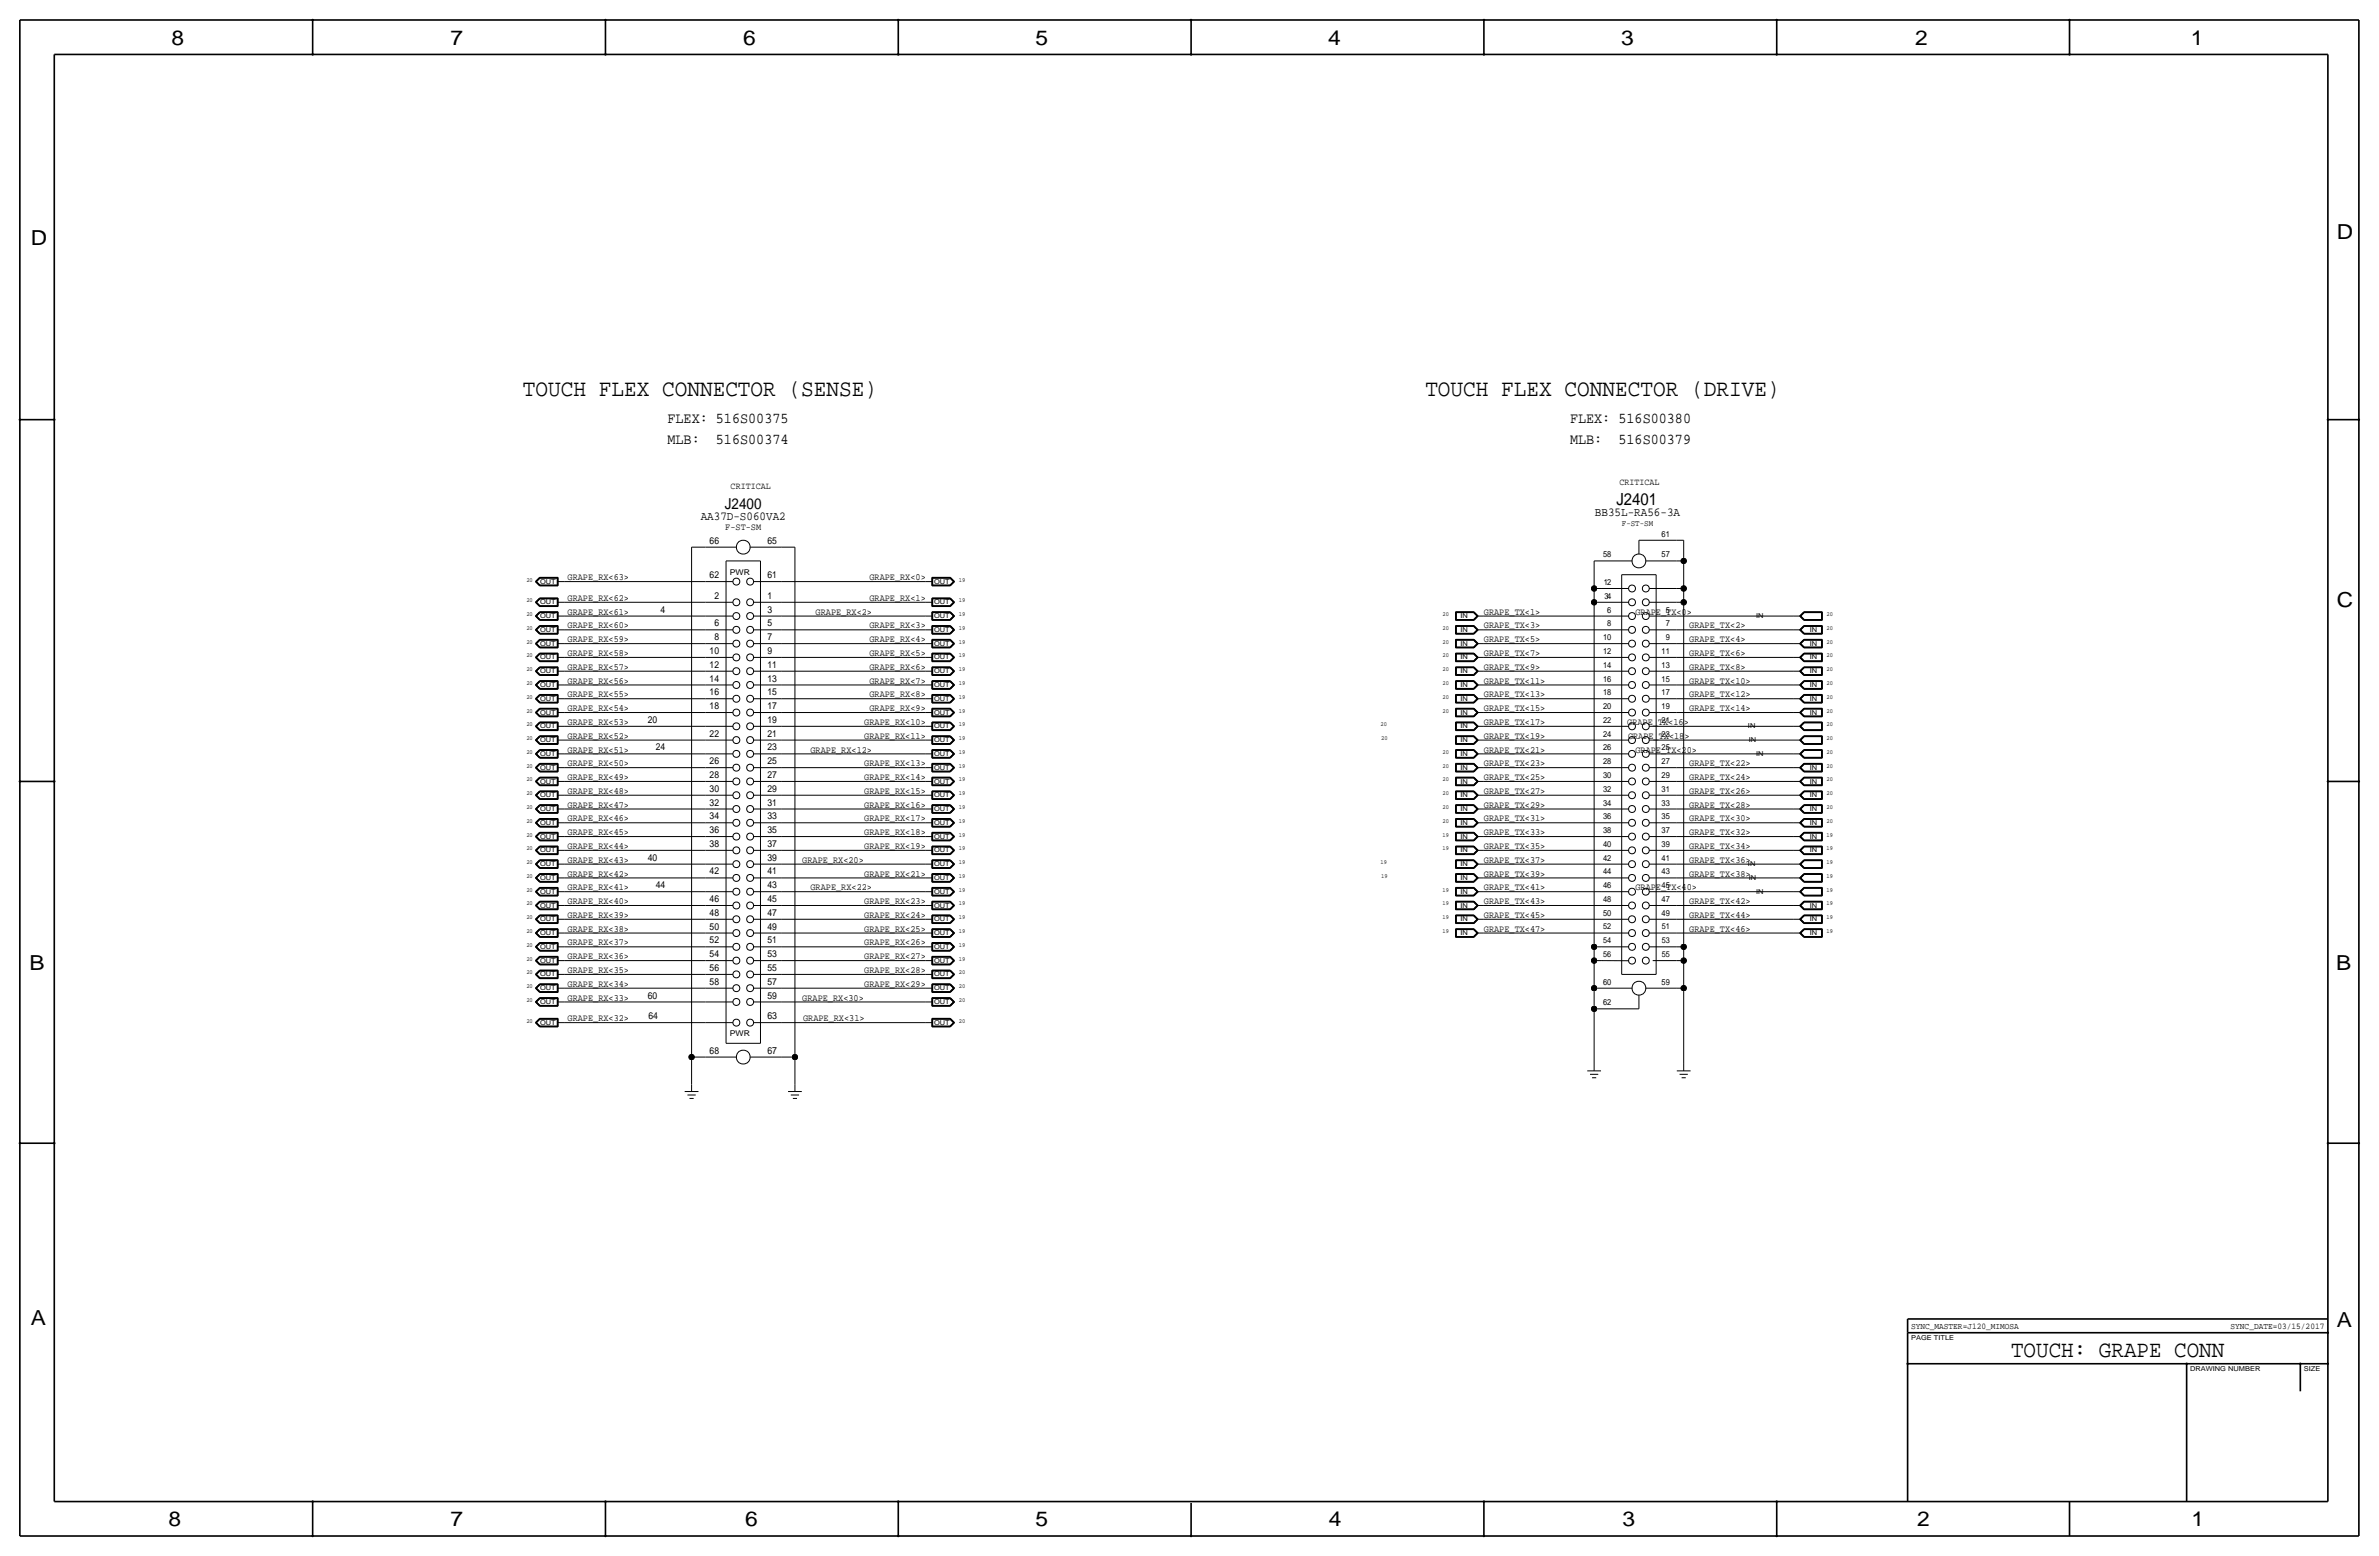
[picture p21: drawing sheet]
<svg xmlns="http://www.w3.org/2000/svg" width="877mm" height="574mm" viewBox="0 0 877 574" stroke-linecap="round" stroke-linejoin="round" font-family="sans-serif">
<defs><g id="words">
<g font-size="8.7">
<text x="192.7" y="145.8">TOUCH FLEX CONNECTOR (SENSE)</text>
<text x="525.5" y="145.8">TOUCH FLEX CONNECTOR (DRIVE)</text>
</g>
<text font-size="8.6" x="741.4" y="500.1">TOUCH: GRAPE CONN</text>
<g font-size="7.6">
<text x="63.2" y="16.5">8</text>
<text x="166.1" y="16.5">7</text>
<text x="274" y="16.5">6</text>
<text x="381.7" y="16.5">5</text>
<text x="489.7" y="16.5">4</text>
<text x="597.6" y="16.5">3</text>
<text x="706.1" y="16.5">2</text>
<text x="807.7" y="16.5">1</text>
<text x="861.5" y="88.1">D</text>
<text x="11.4" y="90.4">D</text>
<text x="861.5" y="223.8">C</text>
<text x="10.9" y="357.6">B</text>
<text x="861.3" y="357.4">B</text>
<text x="11.4" y="488.4">A</text>
<text x="861.5" y="489.2">A</text>
<text x="62.2" y="562.6">8</text>
<text x="166.1" y="562.6">7</text>
<text x="274.8" y="562.6">6</text>
<text x="381.7" y="562.6">5</text>
<text x="489.9" y="562.6">4</text>
<text x="598.1" y="562.6">3</text>
<text x="706.8" y="562.6">2</text>
<text x="807.9" y="562.6">1</text>
</g>
<text font-size="6.2" x="596" y="186.2">J2401</text>
<g font-size="5.6">
<text x="246.1" y="156">FLEX: 516S00375</text>
<text x="578.8" y="156">FLEX: 516S00380</text>
<text x="246.1" y="163.6">MLB:</text>
<text x="263.9" y="163.6">516S00374</text>
<text x="578.8" y="163.6">MLB:</text>
<text x="596.7" y="163.6">516S00379</text>
<text x="267.3" y="187.5">J2400</text>
</g>
<g font-size="4.5">
<text x="258.3" y="191.5">AA37D-S060VA2</text>
<text x="588" y="190.2">BB35L-RA56-3A</text>
</g>
<g font-size="3.6">
<text x="282.9" y="375.7">63</text>
<text x="282.9" y="388.4">67</text>
</g>
<g font-size="3.5">
<text x="597" y="178.8">CRITICAL</text>
<text x="269.4" y="180.1">CRITICAL</text>
<text x="267.4" y="195.3">F-ST-SM</text>
<text x="261.6" y="200.5">66</text>
<text x="282.9" y="200.5">65</text>
<text x="209.2" y="213.9">GRAPE_RX&lt;63&gt;</text>
<text x="261.6" y="213.1">62</text>
<text x="282.9" y="213.1">61</text>
<text x="320.5" y="213.9">GRAPE_RX&lt;0&gt;</text>
<text x="209.2" y="221.5">GRAPE_RX&lt;62&gt;</text>
<text x="263.4" y="220.7">2</text>
<text x="282.9" y="220.7">1</text>
<text x="320.5" y="221.5">GRAPE_RX&lt;1&gt;</text>
<text x="209.2" y="226.6">GRAPE_RX&lt;61&gt;</text>
<text x="243.6" y="225.8">4</text>
<text x="282.9" y="225.8">3</text>
<text x="300.7" y="226.6">GRAPE_RX&lt;2&gt;</text>
<text x="547.1" y="226.6">GRAPE_TX&lt;1&gt;</text>
<text x="602.9" y="226.6">GRAPE_TX&lt;0&gt;</text>
<text x="209.2" y="231.6">GRAPE_RX&lt;60&gt;</text>
<text x="263.4" y="230.9">6</text>
<text x="282.9" y="230.9">5</text>
<text x="320.5" y="231.6">GRAPE_RX&lt;3&gt;</text>
<text x="547.1" y="231.6">GRAPE_TX&lt;3&gt;</text>
<text x="622.8" y="231.6">GRAPE_TX&lt;2&gt;</text>
<text x="209.2" y="236.7">GRAPE_RX&lt;59&gt;</text>
<text x="263.4" y="236">8</text>
<text x="282.9" y="236">7</text>
<text x="320.5" y="236.7">GRAPE_RX&lt;4&gt;</text>
<text x="547.1" y="236.7">GRAPE_TX&lt;5&gt;</text>
<text x="622.8" y="236.7">GRAPE_TX&lt;4&gt;</text>
<text x="209.2" y="241.8">GRAPE_RX&lt;58&gt;</text>
<text x="261.6" y="241">10</text>
<text x="282.9" y="241">9</text>
<text x="320.5" y="241.8">GRAPE_RX&lt;5&gt;</text>
<text x="547.1" y="241.8">GRAPE_TX&lt;7&gt;</text>
<text x="622.8" y="241.8">GRAPE_TX&lt;6&gt;</text>
<text x="209.2" y="246.9">GRAPE_RX&lt;57&gt;</text>
<text x="209.2" y="252">GRAPE_RX&lt;56&gt;</text>
<text x="261.6" y="251.2">14</text>
<text x="261.6" y="246.1">12</text>
<text x="282.9" y="251.2">13</text>
<text x="282.9" y="246.1">11</text>
<text x="320.5" y="246.9">GRAPE_RX&lt;6&gt;</text>
<text x="320.5" y="252">GRAPE_RX&lt;7&gt;</text>
<text x="547.1" y="246.9">GRAPE_TX&lt;9&gt;</text>
<text x="547.1" y="252">GRAPE_TX&lt;11&gt;</text>
<text x="622.8" y="252">GRAPE_TX&lt;10&gt;</text>
<text x="622.8" y="246.9">GRAPE_TX&lt;8&gt;</text>
<text x="209.2" y="257">GRAPE_RX&lt;55&gt;</text>
<text x="261.6" y="256.3">16</text>
<text x="282.9" y="256.3">15</text>
<text x="320.5" y="257">GRAPE_RX&lt;8&gt;</text>
<text x="547.1" y="257">GRAPE_TX&lt;13&gt;</text>
<text x="622.8" y="257">GRAPE_TX&lt;12&gt;</text>
<text x="209.2" y="262.1">GRAPE_RX&lt;54&gt;</text>
<text x="261.6" y="261.4">18</text>
<text x="282.9" y="261.4">17</text>
<text x="320.5" y="262.1">GRAPE_RX&lt;9&gt;</text>
<text x="547.1" y="262.1">GRAPE_TX&lt;15&gt;</text>
<text x="622.8" y="262.1">GRAPE_TX&lt;14&gt;</text>
<text x="209.2" y="267.2">GRAPE_RX&lt;53&gt;</text>
<text x="238.8" y="266.4">20</text>
<text x="282.9" y="266.4">19</text>
<text x="318.6" y="267.2">GRAPE_RX&lt;10&gt;</text>
<text x="547.1" y="267.2">GRAPE_TX&lt;17&gt;</text>
<text x="599.9" y="267.2">GRAPE_TX&lt;16&gt;</text>
<text x="209.2" y="272.3">GRAPE_RX&lt;52&gt;</text>
<text x="261.6" y="271.5">22</text>
<text x="282.9" y="271.5">21</text>
<text x="318.6" y="272.3">GRAPE_RX&lt;11&gt;</text>
<text x="547.1" y="272.3">GRAPE_TX&lt;19&gt;</text>
<text x="600.2" y="272.3">GRAPE_TX&lt;18&gt;</text>
<text x="209.2" y="277.4">GRAPE_RX&lt;51&gt;</text>
<text x="241.8" y="276.6">24</text>
<text x="261.6" y="281.7">26</text>
<text x="282.9" y="281.7">25</text>
<text x="282.9" y="276.6">23</text>
<text x="298.8" y="277.4">GRAPE_RX&lt;12&gt;</text>
<text x="547.1" y="277.4">GRAPE_TX&lt;21&gt;</text>
<text x="602.9" y="277.4">GRAPE_TX&lt;20&gt;</text>
<text x="209.2" y="282.4">GRAPE_RX&lt;50&gt;</text>
<text x="209.2" y="287.5">GRAPE_RX&lt;49&gt;</text>
<text x="261.6" y="286.8">28</text>
<text x="282.9" y="286.8">27</text>
<text x="318.6" y="282.4">GRAPE_RX&lt;13&gt;</text>
<text x="318.6" y="287.5">GRAPE_RX&lt;14&gt;</text>
<text x="547.1" y="287.5">GRAPE_TX&lt;25&gt;</text>
<text x="547.1" y="282.4">GRAPE_TX&lt;23&gt;</text>
<text x="622.8" y="282.4">GRAPE_TX&lt;22&gt;</text>
<text x="622.8" y="287.5">GRAPE_TX&lt;24&gt;</text>
<text x="209.2" y="292.6">GRAPE_RX&lt;48&gt;</text>
<text x="261.6" y="291.8">30</text>
<text x="282.9" y="291.8">29</text>
<text x="318.6" y="292.6">GRAPE_RX&lt;15&gt;</text>
<text x="547.1" y="292.6">GRAPE_TX&lt;27&gt;</text>
<text x="622.8" y="292.6">GRAPE_TX&lt;26&gt;</text>
<text x="209.2" y="297.7">GRAPE_RX&lt;47&gt;</text>
<text x="261.6" y="296.9">32</text>
<text x="282.9" y="296.9">31</text>
<text x="318.6" y="297.7">GRAPE_RX&lt;16&gt;</text>
<text x="547.1" y="297.7">GRAPE_TX&lt;29&gt;</text>
<text x="622.8" y="297.7">GRAPE_TX&lt;28&gt;</text>
<text x="209.2" y="302.8">GRAPE_RX&lt;46&gt;</text>
<text x="261.6" y="302">34</text>
<text x="282.9" y="302">33</text>
<text x="318.6" y="302.8">GRAPE_RX&lt;17&gt;</text>
<text x="547.1" y="302.8">GRAPE_TX&lt;31&gt;</text>
<text x="622.8" y="302.8">GRAPE_TX&lt;30&gt;</text>
<text x="209.2" y="307.8">GRAPE_RX&lt;45&gt;</text>
<text x="261.6" y="307.1">36</text>
<text x="282.9" y="307.1">35</text>
<text x="318.6" y="307.8">GRAPE_RX&lt;18&gt;</text>
<text x="547.1" y="307.8">GRAPE_TX&lt;33&gt;</text>
<text x="622.8" y="307.8">GRAPE_TX&lt;32&gt;</text>
<text x="209.2" y="312.9">GRAPE_RX&lt;44&gt;</text>
<text x="238.8" y="317.2">40</text>
<text x="261.6" y="312.2">38</text>
<text x="282.9" y="317.2">39</text>
<text x="282.9" y="312.2">37</text>
<text x="318.6" y="312.9">GRAPE_RX&lt;19&gt;</text>
<text x="547.1" y="312.9">GRAPE_TX&lt;35&gt;</text>
<text x="622.8" y="312.9">GRAPE_TX&lt;34&gt;</text>
<text x="209.2" y="323.1">GRAPE_RX&lt;42&gt;</text>
<text x="209.2" y="318">GRAPE_RX&lt;43&gt;</text>
<text x="261.6" y="322.3">42</text>
<text x="282.9" y="322.3">41</text>
<text x="295.8" y="318">GRAPE_RX&lt;20&gt;</text>
<text x="318.6" y="323.1">GRAPE_RX&lt;21&gt;</text>
<text x="547.1" y="318">GRAPE_TX&lt;37&gt;</text>
<text x="547.1" y="323.1">GRAPE_TX&lt;39&gt;</text>
<text x="622.8" y="318">GRAPE_TX&lt;36&gt;</text>
<text x="622.8" y="323.1">GRAPE_TX&lt;38&gt;</text>
<text x="209.2" y="328.2">GRAPE_RX&lt;41&gt;</text>
<text x="241.8" y="327.4">44</text>
<text x="282.9" y="327.4">43</text>
<text x="298.8" y="328.2">GRAPE_RX&lt;22&gt;</text>
<text x="547.1" y="328.2">GRAPE_TX&lt;41&gt;</text>
<text x="602.9" y="328.2">GRAPE_TX&lt;40&gt;</text>
<text x="209.2" y="333.2">GRAPE_RX&lt;40&gt;</text>
<text x="261.6" y="332.5">46</text>
<text x="282.9" y="332.5">45</text>
<text x="318.6" y="333.2">GRAPE_RX&lt;23&gt;</text>
<text x="547.1" y="333.2">GRAPE_TX&lt;43&gt;</text>
<text x="622.8" y="333.2">GRAPE_TX&lt;42&gt;</text>
<text x="209.2" y="338.3">GRAPE_RX&lt;39&gt;</text>
<text x="261.6" y="337.6">48</text>
<text x="282.9" y="337.6">47</text>
<text x="318.6" y="338.3">GRAPE_RX&lt;24&gt;</text>
<text x="547.1" y="338.3">GRAPE_TX&lt;45&gt;</text>
<text x="622.8" y="338.3">GRAPE_TX&lt;44&gt;</text>
<text x="209.2" y="343.4">GRAPE_RX&lt;38&gt;</text>
<text x="261.6" y="347.7">52</text>
<text x="261.6" y="342.6">50</text>
<text x="282.9" y="347.7">51</text>
<text x="282.9" y="342.6">49</text>
<text x="318.6" y="343.4">GRAPE_RX&lt;25&gt;</text>
<text x="547.1" y="343.4">GRAPE_TX&lt;47&gt;</text>
<text x="622.8" y="343.4">GRAPE_TX&lt;46&gt;</text>
<text x="209.2" y="348.5">GRAPE_RX&lt;37&gt;</text>
<text x="209.2" y="353.6">GRAPE_RX&lt;36&gt;</text>
<text x="261.6" y="352.8">54</text>
<text x="282.9" y="352.8">53</text>
<text x="318.6" y="348.5">GRAPE_RX&lt;26&gt;</text>
<text x="318.6" y="353.6">GRAPE_RX&lt;27&gt;</text>
<text x="209.2" y="358.6">GRAPE_RX&lt;35&gt;</text>
<text x="261.6" y="357.9">56</text>
<text x="282.9" y="357.9">55</text>
<text x="318.6" y="358.6">GRAPE_RX&lt;28&gt;</text>
<text x="209.2" y="363.7">GRAPE_RX&lt;34&gt;</text>
<text x="261.6" y="363">58</text>
<text x="282.9" y="363">57</text>
<text x="318.6" y="363.7">GRAPE_RX&lt;29&gt;</text>
<text x="209.2" y="368.8">GRAPE_RX&lt;33&gt;</text>
<text x="238.8" y="368">60</text>
<text x="282.9" y="368">59</text>
<text x="295.8" y="368.8">GRAPE_RX&lt;30&gt;</text>
<text x="209.2" y="376.4">GRAPE_RX&lt;32&gt;</text>
<text x="239.1" y="375.7">64</text>
<text x="296.1" y="376.4">GRAPE_RX&lt;31&gt;</text>
<text x="261.6" y="388.4">68</text>
</g>
<g font-size="3.2">
<text x="704.5" y="490">SYNC_MASTER=J120_MIMOSA</text>
<text x="822.3" y="490">SYNC_DATE=03/15/2017</text>
</g>
<g font-size="3.1">
<text x="597.9" y="193.8">F-ST-SM</text>
<text x="612.6" y="197.9">61</text>
<text x="591" y="205.5">58</text>
<text x="612.6" y="205.5">57</text>
<text x="591.3" y="215.6">12</text>
<text x="591.6" y="220.7">34</text>
<text x="592.5" y="225.8">6</text>
<text x="614.1" y="225.8">5</text>
<text x="592.5" y="230.9">8</text>
<text x="614.1" y="230.9">7</text>
<text x="591" y="236">10</text>
<text x="614.1" y="236">9</text>
<text x="591" y="241">12</text>
<text x="612.6" y="241">11</text>
<text x="591" y="251.2">16</text>
<text x="591" y="246.1">14</text>
<text x="612.6" y="251.2">15</text>
<text x="612.6" y="246.1">13</text>
<text x="591" y="256.3">18</text>
<text x="612.6" y="256.3">17</text>
<text x="591" y="261.4">20</text>
<text x="612.6" y="261.4">19</text>
<text x="591" y="266.4">22</text>
<text x="612.6" y="266.4">21</text>
<text x="591" y="271.5">24</text>
<text x="612.6" y="271.5">23</text>
<text x="591" y="281.7">28</text>
<text x="591" y="276.6">26</text>
<text x="612.6" y="281.7">27</text>
<text x="612.6" y="276.6">25</text>
<text x="591" y="286.8">30</text>
<text x="612.6" y="286.8">29</text>
<text x="591" y="291.8">32</text>
<text x="612.6" y="291.8">31</text>
<text x="591" y="296.9">34</text>
<text x="612.6" y="296.9">33</text>
<text x="591" y="302">36</text>
<text x="612.6" y="302">35</text>
<text x="591" y="307.1">38</text>
<text x="612.6" y="307.1">37</text>
<text x="591" y="317.2">42</text>
<text x="591" y="312.2">40</text>
<text x="612.6" y="317.2">41</text>
<text x="612.6" y="312.2">39</text>
<text x="591" y="322.3">44</text>
<text x="612.6" y="322.3">43</text>
<text x="591" y="327.4">46</text>
<text x="612.6" y="327.4">45</text>
<text x="591" y="332.5">48</text>
<text x="612.6" y="332.5">47</text>
<text x="591" y="337.6">50</text>
<text x="612.6" y="337.6">49</text>
<text x="591" y="363">60</text>
<text x="612.6" y="363">59</text>
<text x="591" y="370.6">62</text>
</g>
<g font-size="3">
<text x="591.1" y="347.7">54</text>
<text x="591.1" y="342.6">52</text>
<text x="612.7" y="347.7">53</text>
<text x="612.7" y="342.6">51</text>
<text x="591.1" y="352.8">56</text>
<text x="612.7" y="352.8">55</text>
</g>
<g font-size="2.9">
<text x="269" y="211.8">PWR</text>
<text x="269" y="382">PWR</text>
</g>
<g font-size="2.5">
<text x="199.1" y="215.1">OUT</text>
<text x="344.4" y="215.1">OUT</text>
<text x="199.1" y="227.8">OUT</text>
<text x="199.1" y="222.8">OUT</text>
<text x="344.4" y="222.8">OUT</text>
<text x="344.4" y="227.8">OUT</text>
<text x="538.4" y="227.8">IN</text>
<text x="647.4" y="227.8">IN</text>
<text x="199.1" y="232.9">OUT</text>
<text x="344.4" y="232.9">OUT</text>
<text x="538.4" y="232.9">IN</text>
<text x="667.3" y="232.9">IN</text>
<text x="199.1" y="238">OUT</text>
<text x="344.4" y="238">OUT</text>
<text x="538.4" y="238">IN</text>
<text x="667.3" y="238">IN</text>
<text x="199.1" y="243.1">OUT</text>
<text x="344.4" y="243.1">OUT</text>
<text x="538.4" y="243.1">IN</text>
<text x="667.3" y="243.1">IN</text>
<text x="199.1" y="248.2">OUT</text>
<text x="344.4" y="248.2">OUT</text>
<text x="538.4" y="248.2">IN</text>
<text x="667.3" y="248.2">IN</text>
<text x="199.1" y="253.2">OUT</text>
<text x="344.4" y="253.2">OUT</text>
<text x="538.4" y="253.2">IN</text>
<text x="667.3" y="253.2">IN</text>
<text x="199.1" y="258.3">OUT</text>
<text x="199.1" y="263.4">OUT</text>
<text x="344.4" y="258.3">OUT</text>
<text x="344.4" y="263.4">OUT</text>
<text x="538.4" y="258.3">IN</text>
<text x="538.4" y="263.4">IN</text>
<text x="667.3" y="258.3">IN</text>
<text x="667.3" y="263.4">IN</text>
<text x="199.1" y="268.5">OUT</text>
<text x="344.4" y="268.5">OUT</text>
<text x="538.4" y="268.5">IN</text>
<text x="644.4" y="268.5">IN</text>
<text x="199.1" y="273.6">OUT</text>
<text x="344.4" y="273.6">OUT</text>
<text x="538.4" y="273.6">IN</text>
<text x="644.7" y="273.6">IN</text>
<text x="199.1" y="278.6">OUT</text>
<text x="344.4" y="278.6">OUT</text>
<text x="538.4" y="278.6">IN</text>
<text x="647.4" y="278.6">IN</text>
<text x="199.1" y="283.7">OUT</text>
<text x="344.4" y="283.7">OUT</text>
<text x="538.4" y="283.7">IN</text>
<text x="667.3" y="283.7">IN</text>
<text x="199.1" y="288.8">OUT</text>
<text x="199.1" y="293.9">OUT</text>
<text x="344.4" y="288.8">OUT</text>
<text x="344.4" y="293.9">OUT</text>
<text x="538.4" y="288.8">IN</text>
<text x="538.4" y="293.9">IN</text>
<text x="667.3" y="288.8">IN</text>
<text x="667.3" y="293.9">IN</text>
<text x="199.1" y="299">OUT</text>
<text x="344.4" y="299">OUT</text>
<text x="538.4" y="299">IN</text>
<text x="667.3" y="299">IN</text>
<text x="199.1" y="304">OUT</text>
<text x="344.4" y="304">OUT</text>
<text x="538.4" y="304">IN</text>
<text x="667.3" y="304">IN</text>
<text x="199.1" y="309.1">OUT</text>
<text x="344.4" y="309.1">OUT</text>
<text x="538.4" y="309.1">IN</text>
<text x="667.3" y="309.1">IN</text>
<text x="199.1" y="314.2">OUT</text>
<text x="344.4" y="314.2">OUT</text>
<text x="538.4" y="314.2">IN</text>
<text x="667.3" y="314.2">IN</text>
<text x="199.1" y="319.3">OUT</text>
<text x="344.4" y="319.3">OUT</text>
<text x="538.4" y="319.3">IN</text>
<text x="644.4" y="319.3">IN</text>
<text x="199.1" y="324.4">OUT</text>
<text x="199.1" y="329.4">OUT</text>
<text x="344.4" y="329.4">OUT</text>
<text x="344.4" y="324.4">OUT</text>
<text x="538.4" y="324.4">IN</text>
<text x="538.4" y="329.4">IN</text>
<text x="644.7" y="324.4">IN</text>
<text x="647.4" y="329.4">IN</text>
<text x="199.1" y="334.5">OUT</text>
<text x="344.4" y="334.5">OUT</text>
<text x="538.4" y="334.5">IN</text>
<text x="667.3" y="334.5">IN</text>
<text x="199.1" y="339.6">OUT</text>
<text x="344.4" y="339.6">OUT</text>
<text x="538.4" y="339.6">IN</text>
<text x="667.3" y="339.6">IN</text>
<text x="199.1" y="344.7">OUT</text>
<text x="344.4" y="344.7">OUT</text>
<text x="538.4" y="344.7">IN</text>
<text x="667.3" y="344.7">IN</text>
<text x="199.1" y="349.8">OUT</text>
<text x="344.4" y="349.8">OUT</text>
<text x="199.1" y="354.8">OUT</text>
<text x="199.1" y="359.9">OUT</text>
<text x="344.4" y="359.9">OUT</text>
<text x="344.4" y="354.8">OUT</text>
<text x="199.1" y="365">OUT</text>
<text x="344.4" y="365">OUT</text>
<text x="199.1" y="370.1">OUT</text>
<text x="344.4" y="370.1">OUT</text>
<text x="199.1" y="377.7">OUT</text>
<text x="344.4" y="377.7">OUT</text>
<text x="704.5" y="493.8">PAGE TITLE</text>
<text x="807.4" y="505.2">DRAWING NUMBER</text>
<text x="849.3" y="505.2">SIZE</text>
</g>
<g font-size="2.3">
<text x="194.1" y="214.4">20</text>
<text x="353.5" y="214.4">19</text>
<text x="194.1" y="222">20</text>
<text x="353.5" y="222">19</text>
<text x="194.1" y="227.1">20</text>
<text x="353.5" y="227.1">19</text>
<text x="531.8" y="227.1">20</text>
<text x="673.4" y="227.1">20</text>
<text x="194.1" y="232.2">20</text>
<text x="353.5" y="232.2">19</text>
<text x="531.8" y="232.2">20</text>
<text x="673.4" y="232.2">20</text>
<text x="194.1" y="237.2">20</text>
<text x="353.5" y="237.2">19</text>
<text x="531.8" y="237.2">20</text>
<text x="673.4" y="237.2">20</text>
<text x="194.1" y="242.3">20</text>
<text x="353.5" y="242.3">19</text>
<text x="531.8" y="242.3">20</text>
<text x="673.4" y="242.3">20</text>
<text x="194.1" y="247.4">20</text>
<text x="353.5" y="247.4">19</text>
<text x="531.8" y="247.4">20</text>
<text x="673.4" y="247.4">20</text>
<text x="194.1" y="257.6">20</text>
<text x="194.1" y="252.5">20</text>
<text x="353.5" y="257.6">19</text>
<text x="353.5" y="252.5">19</text>
<text x="531.8" y="257.6">20</text>
<text x="531.8" y="252.5">20</text>
<text x="673.4" y="257.6">20</text>
<text x="673.4" y="252.5">20</text>
<text x="194.1" y="262.6">20</text>
<text x="353.5" y="262.6">19</text>
<text x="531.8" y="262.6">20</text>
<text x="673.4" y="262.6">20</text>
<text x="194.1" y="267.7">20</text>
<text x="353.5" y="267.7">19</text>
<text x="508.9" y="267.7">20</text>
<text x="673.4" y="267.7">20</text>
<text x="194.1" y="272.8">20</text>
<text x="353.5" y="272.8">19</text>
<text x="509.2" y="272.8">20</text>
<text x="673.4" y="272.8">20</text>
<text x="194.1" y="277.9">20</text>
<text x="353.5" y="277.9">19</text>
<text x="531.8" y="277.9">20</text>
<text x="673.4" y="277.9">20</text>
<text x="194.1" y="283">20</text>
<text x="353.5" y="283">19</text>
<text x="531.8" y="283">20</text>
<text x="673.4" y="283">20</text>
<text x="194.1" y="293.1">20</text>
<text x="194.1" y="288">20</text>
<text x="353.5" y="293.1">19</text>
<text x="353.5" y="288">19</text>
<text x="531.8" y="293.1">20</text>
<text x="531.8" y="288">20</text>
<text x="673.4" y="288">20</text>
<text x="673.4" y="293.1">20</text>
<text x="194.1" y="298.2">20</text>
<text x="353.5" y="298.2">19</text>
<text x="531.8" y="298.2">20</text>
<text x="673.4" y="298.2">20</text>
<text x="194.1" y="303.3">20</text>
<text x="353.5" y="303.3">19</text>
<text x="531.8" y="303.3">20</text>
<text x="673.4" y="303.3">20</text>
<text x="194.1" y="308.4">20</text>
<text x="353.5" y="308.4">19</text>
<text x="531.8" y="308.4">19</text>
<text x="673.4" y="308.4">19</text>
<text x="194.1" y="313.4">20</text>
<text x="353.5" y="313.4">19</text>
<text x="531.8" y="313.4">19</text>
<text x="673.4" y="313.4">19</text>
<text x="194.1" y="323.6">20</text>
<text x="194.1" y="318.5">20</text>
<text x="353.5" y="323.6">19</text>
<text x="353.5" y="318.5">19</text>
<text x="508.9" y="318.5">19</text>
<text x="509.2" y="323.6">19</text>
<text x="673.4" y="318.5">19</text>
<text x="673.4" y="323.6">19</text>
<text x="194.1" y="328.7">20</text>
<text x="353.5" y="328.7">19</text>
<text x="531.8" y="328.7">19</text>
<text x="673.4" y="328.7">19</text>
<text x="194.1" y="333.8">20</text>
<text x="353.5" y="333.8">19</text>
<text x="531.8" y="333.8">19</text>
<text x="673.4" y="333.8">19</text>
<text x="194.1" y="338.8">20</text>
<text x="353.5" y="338.8">19</text>
<text x="531.8" y="338.8">19</text>
<text x="673.4" y="338.8">19</text>
<text x="194.1" y="343.9">20</text>
<text x="353.5" y="343.9">19</text>
<text x="531.8" y="343.9">19</text>
<text x="673.4" y="343.9">19</text>
<text x="194.1" y="349">20</text>
<text x="353.5" y="349">19</text>
<text x="194.1" y="359.2">20</text>
<text x="194.1" y="354.1">20</text>
<text x="353.5" y="354.1">19</text>
<text x="353.5" y="359.2">20</text>
<text x="194.1" y="364.2">20</text>
<text x="353.5" y="364.2">20</text>
<text x="194.1" y="369.3">20</text>
<text x="353.5" y="369.3">20</text>
<text x="194.1" y="376.9">20</text>
<text x="353.5" y="376.9">20</text>
</g>
</g></defs>
<g fill="none" stroke="#000" stroke-width=".37">
<path d="M604.2 199.1h14zM604.2 199.1v5.1zM618.2 199.1h2.5zM620.7 199.1v7.7zM197.4 214.4l1.5-1.6zM197.4 214.4l1.5 1.5zM197.5 214.4l1.5 1.5zM197.7 214.4l1.3 1.3zM197.8 214.4l1.3-1.3zM197.8 214.4l1.3 1.2zM198.9 212.8h6.8zM198.9 215.9h6.8z"/>
<path d="M199 212.9l-1.5 1.5zM199 212.9h6.6zM199 215.9h6.6zM199 213l-1.3 1.4zM199 213h6.5zM199 215.7h6.5zM199.1 213.1h6.3zM199.1 215.6h6.3zM205.4 214.4h2.6zM205.4 213.1v2.5zM205.5 213v2.7zM205.6 212.9v3z"/>
<path d="M205.7 212.8v3.1zM208 214.4h52zM255 201.7h5zM255 201.7v187.9zM260 201.7h11.5zM260 214.4h10.2zM267.7 206.8v177.8zM267.7 206.8h12.7zM276.6 201.7h.1M276.6 201.7h11.4zM277.8 214.4h10.2zM280.4 206.8v177.8z"/>
<path d="M288 214.4h53.3zM288 201.7h5.1zM293.1 201.7v187.9zM341.3 214.4h2.6zM343.6 212.8h6.8zM343.6 215.9h6.8zM343.6 212.8v3.1zM343.7 212.9h6.6zM343.7 212.9v3zM343.7 215.9h6.6zM343.8 213h6.5zM343.8 213v2.7z"/>
<path d="M343.8 215.7h6.5zM343.9 213.1h6.3zM343.9 213.1v2.5zM343.9 215.6h6.3zM350.2 213.1l1.3 1.3zM350.3 213l1.3 1.4zM350.3 212.9l1.5 1.5zM350.4 212.8l1.5 1.6zM350.4 215.9l1.5-1.5zM351.5 214.4l-1.3 1.2zM351.6 214.4l-1.3 1.3zM351.8 214.4l-1.5 1.5z"/>
<path d="M587.7 216.9v5.1zM587.7 216.9h2.5zM587.7 206.8v10.1zM587.7 206.8h2.5zM590.2 216.9h10.2zM590.2 206.8h11.5zM597.9 211.8v147.4zM597.9 211.8h12.7zM606.8 206.8h11.4zM608 216.9h10.2zM610.6 211.8v147.4zM618.2 216.9h2.5z"/>
<path d="M618.2 206.8h2.5zM620.7 216.9v5.1zM620.7 206.8v10.1zM197.4 227.1l1.5 1.6zM197.4 222l1.5-1.6zM197.4 222l1.5 1.6zM197.4 232.2l1.5-1.6zM197.4 232.2l1.5 1.5zM197.4 237.2l1.5-1.5zM197.4 237.2l1.5 1.6zM197.5 227.1l1.5-1.5zM197.5 227.1l1.5 1.4z"/>
<path d="M197.5 222l1.5 1.5zM197.5 232.2l1.5 1.4zM197.5 237.2l1.5-1.4zM197.5 237.2l1.5 1.5zM197.7 227.1l1.3-1.4zM197.7 227.1l1.3 1.3zM197.7 222l1.3 1.4zM197.7 232.2l1.3-1.4zM197.7 232.2l1.3 1.3zM197.7 237.2l1.3-1.3zM197.7 237.2l1.3 1.4zM197.8 227.1l1.3 1.2z"/>
<path d="M197.8 222l1.3 1.3zM197.8 232.2l1.3 1.2zM197.8 237.2l1.3-1.2zM197.8 237.2l1.3 1.3zM198.9 225.5l-1.5 1.6zM198.9 225.5h6.8zM198.9 228.7h6.8zM198.9 220.4h6.8zM198.9 223.6h6.8zM198.9 230.6h6.8zM198.9 233.7h6.8zM198.9 235.7h6.8z"/>
<path d="M198.9 238.8h6.8zM199 225.6h6.6zM199 228.5h6.6zM199 220.5l-1.5 1.5zM199 220.5h6.6zM199 223.5h6.6zM199 230.7l-1.5 1.5zM199 230.7h6.6zM199 233.6h6.6zM199 235.8h6.6zM199 238.7h6.6zM199 225.7h6.5z"/>
<path d="M199 228.4h6.5zM199 220.6l-1.3 1.4zM199 220.6h6.5zM199 223.4h6.5zM199 230.8h6.5zM199 233.5h6.5zM199 235.9h6.5zM199 238.6h6.5zM199.1 225.8l-1.3 1.3zM199.1 225.8h6.3zM199.1 228.3h6.3zM199.1 220.7l-1.3 1.3z"/>
<path d="M199.1 220.7h6.3zM199.1 223.3h6.3zM199.1 230.9l-1.3 1.3zM199.1 230.9h6.3zM199.1 233.4h6.3zM199.1 236h6.3zM199.1 238.5h6.3zM205.4 227.1h2.6zM205.4 225.8v2.5zM205.4 222h2.6zM205.4 220.7v2.6zM205.4 232.2h2.6z"/>
<path d="M205.4 230.9v2.5zM205.4 237.2h2.6zM205.4 236v2.5zM205.5 225.7v2.7zM205.5 220.6v2.8zM205.5 230.8v2.7zM205.5 235.9v2.7zM205.6 225.6v2.9zM205.6 220.5v3zM205.6 230.7v2.9zM205.6 235.8v2.9zM205.7 225.5v3.2z"/>
<path d="M205.7 220.4v3.2zM205.7 230.6v3.1zM205.7 235.7v3.1zM208 237.2h52zM208 227.1h52zM208 222h52zM208 232.2h52zM260 227.1h10.2zM260 222h10.2zM260 232.2h10.2zM260 237.2h10.2zM277.8 227.1h10.2z"/>
<path d="M277.8 222h10.2zM277.8 232.2h10.2zM277.8 237.2h10.2zM288 237.2h53.3zM288 222h53.3zM288 227.1h53.3zM288 232.2h53.3zM341.3 237.2h2.6zM341.3 232.2h2.6zM341.3 222h2.6zM341.3 227.1h2.6zM343.6 235.7h6.8z"/>
<path d="M343.6 238.8h6.8zM343.6 235.7v3.1zM343.6 230.6h6.8zM343.6 233.7h6.8zM343.6 230.6v3.1zM343.6 220.4h6.8zM343.6 223.6h6.8zM343.6 220.4v3.2zM343.6 225.5h6.8zM343.6 228.7h6.8zM343.6 225.5v3.2zM343.7 235.8h6.6z"/>
<path d="M343.7 235.8v2.9zM343.7 238.7h6.6zM343.7 230.7h6.6zM343.7 230.7v2.9zM343.7 233.6h6.6zM343.7 220.5h6.6zM343.7 220.5v3zM343.7 223.5h6.6zM343.7 225.6h6.6zM343.7 225.6v2.9zM343.7 228.5h6.6zM343.8 235.9h6.5z"/>
<path d="M343.8 235.9v2.7zM343.8 238.6h6.5zM343.8 230.8h6.5zM343.8 230.8v2.7zM343.8 233.5h6.5zM343.8 220.6h6.5zM343.8 220.6v2.8zM343.8 223.4h6.5zM343.8 225.7h6.5zM343.8 225.7v2.7zM343.8 228.4h6.5zM343.9 236h6.3z"/>
<path d="M343.9 236v2.5zM343.9 238.5h6.3zM343.9 230.9h6.3zM343.9 230.9v2.5zM343.9 233.4h6.3zM343.9 220.7h6.3zM343.9 220.7v2.6zM343.9 223.3h6.3zM343.9 225.8h6.3zM343.9 225.8v2.5zM343.9 228.3h6.3zM350.2 236l1.3 1.2z"/>
<path d="M350.2 230.9l1.3 1.3zM350.2 233.4l1.3-1.2zM350.2 220.7l1.3 1.3zM350.2 223.3l1.3-1.3zM350.2 225.8l1.3 1.3zM350.3 235.9l1.3 1.3zM350.3 238.6l1.3-1.4zM350.3 230.8l1.3 1.4zM350.3 233.5l1.3-1.3zM350.3 220.6l1.3 1.4zM350.3 223.4l1.3-1.4zM350.3 225.7l1.3 1.4z"/>
<path d="M350.3 228.4l1.3-1.3zM350.3 235.8l1.5 1.4zM350.3 238.7l1.5-1.5zM350.3 230.7l1.5 1.5zM350.3 233.6l1.5-1.4zM350.3 220.5l1.5 1.5zM350.3 223.5l1.5-1.5zM350.3 225.6l1.5 1.5zM350.3 228.5l1.5-1.4zM350.4 235.7l1.5 1.5zM350.4 230.6l1.5 1.6zM350.4 233.7l1.5-1.5z"/>
<path d="M350.4 220.4l1.5 1.6zM350.4 223.6l1.5-1.6zM350.4 225.5l1.5 1.6zM350.4 228.7l1.5-1.6zM351.5 237.2l-1.3 1.3zM351.5 227.1l-1.3 1.2zM351.9 237.2l-1.5 1.6zM536.6 230.6v3.1zM536.6 233.7h6.8zM536.6 230.6h6.8zM536.6 225.5v3.2zM536.6 228.7h6.8z"/>
<path d="M536.6 225.5h6.8zM536.6 235.7v3.1zM536.6 238.8h6.8zM536.6 235.7h6.8zM536.7 230.7h6.7zM536.7 230.7v2.9zM536.7 233.6h6.7zM536.7 225.6h6.7zM536.7 225.6v2.9zM536.7 228.5h6.7zM536.7 235.8h6.7zM536.7 235.8v2.9z"/>
<path d="M536.7 238.7h6.7zM536.8 230.8h6.5zM536.8 230.8v2.7zM536.8 233.5h6.5zM536.8 225.7h6.5zM536.8 225.7v2.7zM536.8 228.4h6.5zM536.8 235.9h6.5zM536.8 235.9v2.7zM536.8 238.6h6.5zM536.9 230.9h6.4zM536.9 230.9v2.5z"/>
<path d="M536.9 233.4h6.4zM536.9 225.8h6.4zM536.9 225.8v2.5zM536.9 228.3h6.4zM536.9 236h6.4zM536.9 236v2.5zM536.9 238.5h6.4zM543.3 230.9l1.2 1.3zM543.3 233.4l1.2-1.2zM543.3 225.8l1.2 1.3zM543.3 228.3l1.2-1.2zM543.3 236l1.2 1.2z"/>
<path d="M543.3 238.5l1.2-1.3zM543.3 230.8l1.4 1.4zM543.3 233.5l1.4-1.3zM543.3 225.7l1.4 1.4zM543.3 228.4l1.4-1.3zM543.3 235.9l1.4 1.3zM543.3 238.6l1.4-1.4zM543.4 230.7l1.4 1.5zM543.4 233.6l1.4-1.4zM543.4 225.6l1.4 1.5zM543.4 228.5l1.4-1.4zM543.4 235.8l1.4 1.4z"/>
<path d="M543.4 238.7l1.4-1.5zM543.4 230.6l1.6 1.6zM543.4 225.5l1.6 1.6zM543.4 235.7l1.6 1.5zM544.5 232.2h2.6zM544.5 227.1h2.6zM544.5 237.2h2.6zM545 232.2l-1.6 1.5zM545 227.1l-1.6 1.6zM545 237.2l-1.6 1.6zM547.1 237.2h43.1zM547.1 232.2h43.1z"/>
<path d="M547.1 227.1h43.1zM587.7 222v127zM587.7 222h2.5zM590.2 222h10.2zM590.2 232.2h10.2zM590.2 227.1h10.2zM590.2 237.2h10.2zM608 237.2h10.2zM608 227.1h10.2zM608 232.2h10.2zM608 222h10.2zM618.2 232.2h43.2z"/>
<path d="M618.2 237.2h43.2zM618.2 227.1h43.2zM618.2 222h2.5zM620.7 222v127zM661.4 227.1h2.5zM661.4 232.2h2.5zM661.4 237.2h2.5zM663.4 227.1l1.6 1.6zM663.4 232.2l1.6 1.5zM663.4 237.2l1.6 1.6zM663.6 227.1l1.5-1.5zM663.6 227.1l1.5 1.4z"/>
<path d="M663.6 232.2l1.5-1.5zM663.6 232.2l1.5 1.4zM663.6 237.2l1.5-1.4zM663.6 237.2l1.5 1.5zM663.8 227.1l1.3-1.4zM663.8 227.1l1.3 1.3zM663.8 232.2l1.3-1.4zM663.8 232.2l1.3 1.3zM663.8 237.2l1.3-1.3zM663.8 237.2l1.3 1.4zM663.9 227.1l1.3-1.3zM663.9 227.1l1.3 1.2z"/>
<path d="M663.9 232.2l1.3-1.3zM663.9 232.2l1.3 1.2zM663.9 237.2l1.3-1.2zM663.9 237.2l1.3 1.3zM665 225.5l-1.6 1.6zM665 228.7h6.8zM665 225.5h6.8zM665 230.6l-1.6 1.6zM665 233.7h6.8zM665 230.6h6.8zM665 235.7l-1.6 1.5zM665 238.8h6.8z"/>
<path d="M665 235.7h6.8zM665.1 225.6h6.6zM665.1 228.5h6.6zM665.1 230.7h6.6zM665.1 233.6h6.6zM665.1 235.8h6.6zM665.1 238.7h6.6zM665.1 225.7h6.5zM665.1 228.4h6.5zM665.1 230.8h6.5zM665.1 233.5h6.5zM665.1 235.9h6.5z"/>
<path d="M665.1 238.6h6.5zM665.2 225.8h6.3zM665.2 228.3h6.3zM665.2 230.9h6.3zM665.2 233.4h6.3zM665.2 236h6.3zM665.2 238.5h6.3zM671.5 225.8v2.5zM671.5 230.9v2.5zM671.5 236v2.5zM671.6 225.7v2.7zM671.6 230.8v2.7z"/>
<path d="M671.6 235.9v2.7zM671.7 225.6v2.9zM671.7 230.7v2.9zM671.7 235.8v2.9zM671.8 225.5v3.2zM671.8 230.6v3.1zM671.8 235.7v3.1zM197.4 242.3l1.5-1.6zM197.4 242.3l1.5 1.6zM197.4 252.5l1.5 1.6zM197.4 247.4l1.5-1.6zM197.4 247.4l1.5 1.6z"/>
<path d="M197.4 257.6l1.5-1.6zM197.4 257.6l1.5 1.5zM197.5 242.3l1.5 1.5zM197.5 252.5l1.5-1.5zM197.5 252.5l1.5 1.4zM197.5 247.4l1.5 1.5zM197.5 257.6l1.5 1.4zM197.7 242.3l1.3-1.4zM197.7 242.3l1.3 1.4zM197.7 252.5l1.3-1.4zM197.7 252.5l1.3 1.3zM197.7 247.4l1.3-1.4z"/>
<path d="M197.7 247.4l1.3 1.4zM197.7 257.6l1.3-1.4zM197.7 257.6l1.3 1.3zM197.8 242.3l1.3-1.3zM197.8 242.3l1.3 1.3zM197.8 252.5l1.3 1.2zM197.8 247.4l1.3 1.3zM197.8 257.6l1.3 1.2zM198.9 240.7h6.8zM198.9 243.9h6.8zM198.9 250.9l-1.5 1.6zM198.9 250.9h6.8z"/>
<path d="M198.9 254.1h6.8zM198.9 245.8h6.8zM198.9 249h6.8zM198.9 256h6.8zM198.9 259.1h6.8zM199 240.8l-1.5 1.5zM199 240.8h6.6zM199 243.8h6.6zM199 251h6.6zM199 253.9h6.6zM199 245.9l-1.5 1.5zM199 245.9h6.6z"/>
<path d="M199 248.9h6.6zM199 256.1l-1.5 1.5zM199 256.1h6.6zM199 259h6.6zM199 240.9h6.5zM199 243.7h6.5zM199 251.1h6.5zM199 253.8h6.5zM199 246h6.5zM199 248.8h6.5zM199 256.2h6.5zM199 258.9h6.5z"/>
<path d="M199.1 241h6.3zM199.1 243.6h6.3zM199.1 251.2l-1.3 1.3zM199.1 251.2h6.3zM199.1 253.7h6.3zM199.1 246.1l-1.3 1.3zM199.1 246.1h6.3zM199.1 248.7h6.3zM199.1 256.3l-1.3 1.3zM199.1 256.3h6.3zM199.1 258.8h6.3zM205.4 242.3h2.6z"/>
<path d="M205.4 241v2.6zM205.4 252.5h2.6zM205.4 251.2v2.5zM205.4 247.4h2.6zM205.4 246.1v2.6zM205.4 257.6h2.6zM205.4 256.3v2.5zM205.5 240.9v2.8zM205.5 251.1v2.7zM205.5 246v2.8zM205.5 256.2v2.7zM205.6 240.8v3z"/>
<path d="M205.6 251v2.9zM205.6 245.9v3zM205.6 256.1v2.9zM205.7 240.7v3.2zM205.7 250.9v3.2zM205.7 245.8v3.2zM205.7 256v3.1zM208 257.6h52zM208 252.5h52zM208 247.4h52zM208 242.3h52zM260 242.3h10.2z"/>
<path d="M260 252.5h10.2zM260 247.4h10.2zM260 257.6h10.2zM277.8 242.3h10.2zM277.8 252.5h10.2zM277.8 247.4h10.2zM277.8 257.6h10.2zM288 257.6h53.3zM288 242.3h53.3zM288 247.4h53.3zM288 252.5h53.3zM341.3 252.5h2.6z"/>
<path d="M341.3 247.4h2.6zM341.3 242.3h2.6zM341.3 257.6h2.6zM343.6 250.9h6.8zM343.6 254.1h6.8zM343.6 250.9v3.2zM343.6 245.8h6.8zM343.6 249h6.8zM343.6 245.8v3.2zM343.6 240.7h6.8zM343.6 243.9h6.8zM343.6 240.7v3.2z"/>
<path d="M343.6 256h6.8zM343.6 259.1h6.8zM343.6 256v3.1zM343.7 251h6.6zM343.7 251v2.9zM343.7 253.9h6.6zM343.7 245.9h6.6zM343.7 245.9v3zM343.7 248.9h6.6zM343.7 240.8h6.6zM343.7 240.8v3zM343.7 243.8h6.6z"/>
<path d="M343.7 256.1h6.6zM343.7 256.1v2.9zM343.7 259h6.6zM343.8 251.1h6.5zM343.8 251.1v2.7zM343.8 253.8h6.5zM343.8 246h6.5zM343.8 246v2.8zM343.8 248.8h6.5zM343.8 240.9h6.5zM343.8 240.9v2.8zM343.8 243.7h6.5z"/>
<path d="M343.8 256.2h6.5zM343.8 256.2v2.7zM343.8 258.9h6.5zM343.9 251.2h6.3zM343.9 251.2v2.5zM343.9 253.7h6.3zM343.9 246.1h6.3zM343.9 246.1v2.6zM343.9 248.7h6.3zM343.9 241h6.3zM343.9 241v2.6zM343.9 243.6h6.3z"/>
<path d="M343.9 256.3h6.3zM343.9 256.3v2.5zM343.9 258.8h6.3zM350.2 251.2l1.3 1.3zM350.2 246.1l1.3 1.3zM350.2 248.7l1.3-1.3zM350.2 241l1.3 1.3zM350.2 243.6l1.3-1.3zM350.2 256.3l1.3 1.3zM350.2 258.8l1.3-1.2zM350.3 251.1l1.3 1.4zM350.3 253.8l1.3-1.3z"/>
<path d="M350.3 246l1.3 1.4zM350.3 248.8l1.3-1.4zM350.3 240.9l1.3 1.4zM350.3 243.7l1.3-1.4zM350.3 256.2l1.3 1.4zM350.3 258.9l1.3-1.3zM350.3 251l1.5 1.5zM350.3 253.9l1.5-1.4zM350.3 245.9l1.5 1.5zM350.3 248.9l1.5-1.5zM350.3 240.8l1.5 1.5zM350.3 243.8l1.5-1.5z"/>
<path d="M350.3 256.1l1.5 1.5zM350.3 259l1.5-1.4zM350.4 250.9l1.5 1.6zM350.4 254.1l1.5-1.6zM350.4 245.8l1.5 1.6zM350.4 249l1.5-1.6zM350.4 240.7l1.5 1.6zM350.4 243.9l1.5-1.6zM350.4 256l1.5 1.6zM350.4 259.1l1.5-1.5zM351.5 252.5l-1.3 1.2zM536.6 245.8v3.2z"/>
<path d="M536.6 249h6.8zM536.6 245.8h6.8zM536.6 240.7v3.2zM536.6 243.9h6.8zM536.6 240.7h6.8zM536.6 256v3.1zM536.6 259.1h6.8zM536.6 256h6.8zM536.6 250.9v3.2zM536.6 254.1h6.8zM536.6 250.9h6.8zM536.7 245.9h6.7z"/>
<path d="M536.7 245.9v3zM536.7 248.9h6.7zM536.7 240.8h6.7zM536.7 240.8v3zM536.7 243.8h6.7zM536.7 256.1h6.7zM536.7 256.1v2.9zM536.7 259h6.7zM536.7 251h6.7zM536.7 251v2.9zM536.7 253.9h6.7zM536.8 246h6.5z"/>
<path d="M536.8 246v2.8zM536.8 248.8h6.5zM536.8 240.9h6.5zM536.8 240.9v2.8zM536.8 243.7h6.5zM536.8 256.2h6.5zM536.8 256.2v2.7zM536.8 258.9h6.5zM536.8 251.1h6.5zM536.8 251.1v2.7zM536.8 253.8h6.5zM536.9 246.1h6.4z"/>
<path d="M536.9 246.1v2.6zM536.9 248.7h6.4zM536.9 241h6.4zM536.9 241v2.6zM536.9 243.6h6.4zM536.9 256.3h6.4zM536.9 256.3v2.5zM536.9 258.8h6.4zM536.9 251.2h6.4zM536.9 251.2v2.5zM536.9 253.7h6.4zM543.3 246.1l1.2 1.3z"/>
<path d="M543.3 248.7l1.2-1.3zM543.3 241l1.2 1.3zM543.3 243.6l1.2-1.3zM543.3 256.3l1.2 1.3zM543.3 258.8l1.2-1.2zM543.3 251.2l1.2 1.3zM543.3 253.7l1.2-1.2zM543.3 246l1.4 1.4zM543.3 248.8l1.4-1.4zM543.3 240.9l1.4 1.4zM543.3 243.7l1.4-1.4zM543.3 256.2l1.4 1.4z"/>
<path d="M543.3 258.9l1.4-1.3zM543.3 251.1l1.4 1.4zM543.3 253.8l1.4-1.3zM543.4 245.9l1.4 1.5zM543.4 248.9l1.4-1.5zM543.4 240.8l1.4 1.5zM543.4 243.8l1.4-1.5zM543.4 256.1l1.4 1.5zM543.4 259l1.4-1.4zM543.4 251l1.4 1.5zM543.4 253.9l1.4-1.4zM543.4 245.8l1.6 1.6z"/>
<path d="M543.4 240.7l1.6 1.6zM543.4 256l1.6 1.6zM543.4 250.9l1.6 1.6zM544.5 247.4h2.6zM544.5 242.3h2.6zM544.5 257.6h2.6zM544.5 252.5h2.6zM545 247.4l-1.6 1.6zM545 242.3l-1.6 1.6zM545 257.6l-1.6 1.5zM545 252.5l-1.6 1.6zM547.1 252.5h43.1z"/>
<path d="M547.1 247.4h43.1zM547.1 242.3h43.1zM547.1 257.6h43.1zM590.2 242.3h10.2zM590.2 257.6h10.2zM590.2 252.5h10.2zM590.2 247.4h10.2zM608 252.5h10.2zM608 257.6h10.2zM608 247.4h10.2zM608 242.3h10.2zM618.2 252.5h43.2z"/>
<path d="M618.2 257.6h43.2zM618.2 242.3h43.2zM618.2 247.4h43.2zM661.4 247.4h2.5zM661.4 242.3h2.5zM661.4 252.5h2.5zM661.4 257.6h2.5zM663.4 247.4l1.6 1.6zM663.4 242.3l1.6 1.6zM663.4 252.5l1.6 1.6zM663.4 257.6l1.6 1.5zM663.6 247.4l1.5-1.5z"/>
<path d="M663.6 247.4l1.5 1.5zM663.6 242.3l1.5-1.5zM663.6 242.3l1.5 1.5zM663.6 252.5l1.5-1.5zM663.6 252.5l1.5 1.4zM663.6 257.6l1.5-1.5zM663.6 257.6l1.5 1.4zM663.8 247.4l1.3-1.4zM663.8 247.4l1.3 1.4zM663.8 242.3l1.3-1.4zM663.8 242.3l1.3 1.4zM663.8 252.5l1.3-1.4z"/>
<path d="M663.8 252.5l1.3 1.3zM663.8 257.6l1.3-1.4zM663.8 257.6l1.3 1.3zM663.9 247.4l1.3-1.3zM663.9 247.4l1.3 1.3zM663.9 242.3l1.3-1.3zM663.9 242.3l1.3 1.3zM663.9 252.5l1.3-1.3zM663.9 252.5l1.3 1.2zM663.9 257.6l1.3-1.3zM663.9 257.6l1.3 1.2zM665 245.8l-1.6 1.6z"/>
<path d="M665 249h6.8zM665 245.8h6.8zM665 240.7l-1.6 1.6zM665 243.9h6.8zM665 240.7h6.8zM665 250.9l-1.6 1.6zM665 254.1h6.8zM665 250.9h6.8zM665 256l-1.6 1.6zM665 259.1h6.8zM665 256h6.8zM665.1 245.9h6.6z"/>
<path d="M665.1 248.9h6.6zM665.1 240.8h6.6zM665.1 243.8h6.6zM665.1 251h6.6zM665.1 253.9h6.6zM665.1 256.1h6.6zM665.1 259h6.6zM665.1 246h6.5zM665.1 248.8h6.5zM665.1 240.9h6.5zM665.1 243.7h6.5zM665.1 251.1h6.5z"/>
<path d="M665.1 253.8h6.5zM665.1 256.2h6.5zM665.1 258.9h6.5zM665.2 246.1h6.3zM665.2 248.7h6.3zM665.2 241h6.3zM665.2 243.6h6.3zM665.2 251.2h6.3zM665.2 253.7h6.3zM665.2 256.3h6.3zM665.2 258.8h6.3zM671.5 246.1v2.6z"/>
<path d="M671.5 241v2.6zM671.5 251.2v2.5zM671.5 256.3v2.5zM671.6 246v2.8zM671.6 240.9v2.8zM671.6 251.1v2.7zM671.6 256.2v2.7zM671.7 245.9v3zM671.7 240.8v3zM671.7 251v2.9zM671.7 256.1v2.9zM671.8 245.8v3.2z"/>
<path d="M671.8 240.7v3.2zM671.8 250.9v3.2zM671.8 256v3.1zM197.4 262.6l1.5 1.6zM197.4 267.7l1.5-1.6zM197.4 267.7l1.5 1.6zM197.4 277.9l1.5-1.6zM197.4 277.9l1.5 1.6zM197.4 272.8l1.5 1.6zM197.5 262.6l1.5-1.4zM197.5 262.6l1.5 1.5zM197.5 267.7l1.5 1.5z"/>
<path d="M197.5 277.9l1.5-1.5zM197.5 277.9l1.5 1.4zM197.5 272.8l1.5 1.5zM197.7 262.6l1.3-1.3zM197.7 262.6l1.3 1.4zM197.7 267.7l1.3-1.4zM197.7 267.7l1.3 1.4zM197.7 277.9l1.3-1.4zM197.7 277.9l1.3 1.3zM197.7 272.8l1.3-1.4zM197.7 272.8l1.3 1.4zM197.8 262.6l1.3 1.3z"/>
<path d="M197.8 267.7l1.3-1.3zM197.8 267.7l1.3 1.3zM197.8 277.9l1.3-1.3zM197.8 277.9l1.3 1.2zM197.8 272.8l1.3 1.3zM198.9 261.1l-1.5 1.5zM198.9 261.1h6.8zM198.9 264.2h6.8zM198.9 266.1h6.8zM198.9 269.3h6.8zM198.9 276.3h6.8zM198.9 279.5h6.8z"/>
<path d="M198.9 271.2l-1.5 1.6zM198.9 271.2h6.8zM198.9 274.4h6.8zM199 261.2h6.6zM199 264.1h6.6zM199 266.2l-1.5 1.5zM199 266.2h6.6zM199 269.2h6.6zM199 276.4h6.6zM199 279.3h6.6zM199 271.3l-1.5 1.5zM199 271.3h6.6z"/>
<path d="M199 274.3h6.6zM199 261.3h6.5zM199 264h6.5zM199 266.3h6.5zM199 269.1h6.5zM199 276.5h6.5zM199 279.2h6.5zM199 271.4h6.5zM199 274.2h6.5zM199.1 261.4l-1.3 1.2zM199.1 261.4h6.3zM199.1 263.9h6.3z"/>
<path d="M199.1 266.4h6.3zM199.1 269h6.3zM199.1 276.6h6.3zM199.1 279.1h6.3zM199.1 271.5l-1.3 1.3zM199.1 271.5h6.3zM199.1 274.1h6.3zM205.4 262.6h2.6zM205.4 261.4v2.5zM205.4 267.7h2.6zM205.4 266.4v2.6zM205.4 277.9h2.6z"/>
<path d="M205.4 276.6v2.5zM205.4 272.8h2.6zM205.4 271.5v2.6zM205.5 261.3v2.7zM205.5 266.3v2.8zM205.5 276.5v2.7zM205.5 271.4v2.8zM205.6 261.2v2.9zM205.6 266.2v3zM205.6 276.4v2.9zM205.6 271.3v3zM205.7 261.1v3.1z"/>
<path d="M205.7 266.1v3.2zM205.7 276.3v3.2zM205.7 271.2v3.2zM208 267.7h52zM208 277.9h52zM208 272.8h52zM208 262.6h52zM260 267.7h10.2zM260 262.6h10.2zM260 277.9h10.2zM260 272.8h10.2zM277.8 267.7h10.2z"/>
<path d="M277.8 262.6h10.2zM277.8 272.8h10.2zM277.8 277.9h10.2zM288 267.7h53.3zM288 277.9h53.3zM288 272.8h53.3zM288 262.6h53.3zM341.3 277.9h2.6zM341.3 272.8h2.6zM341.3 267.7h2.6zM341.3 262.6h2.6zM343.6 276.3h6.8z"/>
<path d="M343.6 279.5h6.8zM343.6 276.3v3.2zM343.6 271.2h6.8zM343.6 274.4h6.8zM343.6 271.2v3.2zM343.6 266.1h6.8zM343.6 269.3h6.8zM343.6 266.1v3.2zM343.6 261.1h6.8zM343.6 264.2h6.8zM343.6 261.1v3.1zM343.7 276.4h6.6z"/>
<path d="M343.7 276.4v2.9zM343.7 279.3h6.6zM343.7 271.3h6.6zM343.7 271.3v3zM343.7 274.3h6.6zM343.7 266.2h6.6zM343.7 266.2v3zM343.7 269.2h6.6zM343.7 261.2h6.6zM343.7 261.2v2.9zM343.7 264.1h6.6zM343.8 276.5h6.5z"/>
<path d="M343.8 276.5v2.7zM343.8 279.2h6.5zM343.8 271.4h6.5zM343.8 271.4v2.8zM343.8 274.2h6.5zM343.8 266.3h6.5zM343.8 266.3v2.8zM343.8 269.1h6.5zM343.8 261.3h6.5zM343.8 261.3v2.7zM343.8 264h6.5zM343.9 276.6h6.3z"/>
<path d="M343.9 276.6v2.5zM343.9 279.1h6.3zM343.9 271.5h6.3zM343.9 271.5v2.6zM343.9 274.1h6.3zM343.9 266.4h6.3zM343.9 266.4v2.6zM343.9 269h6.3zM343.9 261.4h6.3zM343.9 261.4v2.5zM343.9 263.9h6.3zM350.2 276.6l1.3 1.3z"/>
<path d="M350.2 271.5l1.3 1.3zM350.2 274.1l1.3-1.3zM350.2 266.4l1.3 1.3zM350.2 269l1.3-1.3zM350.2 261.4l1.3 1.2zM350.3 276.5l1.3 1.4zM350.3 279.2l1.3-1.3zM350.3 271.4l1.3 1.4zM350.3 274.2l1.3-1.4zM350.3 266.3l1.3 1.4zM350.3 269.1l1.3-1.4zM350.3 261.3l1.3 1.3z"/>
<path d="M350.3 264l1.3-1.4zM350.3 276.4l1.5 1.5zM350.3 279.3l1.5-1.4zM350.3 271.3l1.5 1.5zM350.3 274.3l1.5-1.5zM350.3 266.2l1.5 1.5zM350.3 269.2l1.5-1.5zM350.3 261.2l1.5 1.4zM350.3 264.1l1.5-1.5zM350.4 276.3l1.5 1.6zM350.4 279.5l1.5-1.6zM350.4 271.2l1.5 1.6z"/>
<path d="M350.4 274.4l1.5-1.6zM350.4 266.1l1.5 1.6zM350.4 269.3l1.5-1.6zM350.4 261.1l1.5 1.5zM351.5 277.9l-1.3 1.2zM351.5 262.6l-1.3 1.3zM351.9 262.6l-1.5 1.6zM536.6 261.1v3.1zM536.6 264.2h6.8zM536.6 261.1h6.8zM536.6 271.2v3.2zM536.6 274.4h6.8z"/>
<path d="M536.6 271.2h6.8zM536.6 266.1v3.2zM536.6 269.3h6.8zM536.6 266.1h6.8zM536.6 276.3v3.2zM536.6 279.5h6.8zM536.6 276.3h6.8zM536.7 261.2h6.7zM536.7 261.2v2.9zM536.7 264.1h6.7zM536.7 271.3h6.7zM536.7 271.3v3z"/>
<path d="M536.7 274.3h6.7zM536.7 266.2h6.7zM536.7 266.2v3zM536.7 269.2h6.7zM536.7 276.4h6.7zM536.7 276.4v2.9zM536.7 279.3h6.7zM536.8 261.3h6.5zM536.8 261.3v2.7zM536.8 264h6.5zM536.8 271.4h6.5zM536.8 271.4v2.8z"/>
<path d="M536.8 274.2h6.5zM536.8 266.3h6.5zM536.8 266.3v2.8zM536.8 269.1h6.5zM536.8 276.5h6.5zM536.8 276.5v2.7zM536.8 279.2h6.5zM536.9 261.4h6.4zM536.9 261.4v2.5zM536.9 263.9h6.4zM536.9 271.5h6.4zM536.9 271.5v2.6z"/>
<path d="M536.9 274.1h6.4zM536.9 266.4h6.4zM536.9 266.4v2.6zM536.9 269h6.4zM536.9 276.6h6.4zM536.9 276.6v2.5zM536.9 279.1h6.4zM543.3 261.4l1.2 1.2zM543.3 263.9l1.2-1.3zM543.3 271.5l1.2 1.3zM543.3 274.1l1.2-1.3zM543.3 266.4l1.2 1.3z"/>
<path d="M543.3 269l1.2-1.3zM543.3 276.6l1.2 1.3zM543.3 279.1l1.2-1.2zM543.3 261.3l1.4 1.3zM543.3 264l1.4-1.4zM543.3 271.4l1.4 1.4zM543.3 274.2l1.4-1.4zM543.3 266.3l1.4 1.4zM543.3 269.1l1.4-1.4zM543.3 276.5l1.4 1.4zM543.3 279.2l1.4-1.3zM543.4 261.2l1.4 1.4z"/>
<path d="M543.4 264.1l1.4-1.5zM543.4 271.3l1.4 1.5zM543.4 274.3l1.4-1.5zM543.4 266.2l1.4 1.5zM543.4 269.2l1.4-1.5zM543.4 276.4l1.4 1.5zM543.4 279.3l1.4-1.4zM543.4 261.1l1.6 1.5zM543.4 271.2l1.6 1.6zM543.4 266.1l1.6 1.6zM543.4 276.3l1.6 1.6zM544.5 262.6h2.6z"/>
<path d="M544.5 272.8h2.6zM544.5 267.7h2.6zM544.5 277.9h2.6zM545 262.6l-1.6 1.6zM545 272.8l-1.6 1.6zM545 267.7l-1.6 1.6zM545 277.9l-1.6 1.6zM547.1 277.9h43.1zM547.1 262.6h43.1zM547.1 267.7h43.1zM547.1 272.8h43.1zM590.2 277.9h10.2z"/>
<path d="M590.2 272.8h10.2zM590.2 267.7h10.2zM590.2 262.6h10.2zM608 267.7h10.2zM608 262.6h10.2zM608 277.9h10.2zM608 272.8h10.2zM618.2 262.6h43.2zM618.2 272.8h43.2zM618.2 267.7h43.2zM618.2 277.9h43.2zM661.4 262.6h2.5z"/>
<path d="M661.4 272.8h2.5zM661.4 267.7h2.5zM661.4 277.9h2.5zM663.4 262.6l1.6 1.6zM663.4 272.8l1.6 1.6zM663.4 267.7l1.6 1.6zM663.4 277.9l1.6 1.6zM663.6 262.6l1.5-1.4zM663.6 262.6l1.5 1.5zM663.6 272.8l1.5-1.5zM663.6 272.8l1.5 1.5zM663.6 267.7l1.5-1.5z"/>
<path d="M663.6 267.7l1.5 1.5zM663.6 277.9l1.5-1.5zM663.6 277.9l1.5 1.4zM663.8 262.6l1.3-1.3zM663.8 262.6l1.3 1.4zM663.8 272.8l1.3-1.4zM663.8 272.8l1.3 1.4zM663.8 267.7l1.3-1.4zM663.8 267.7l1.3 1.4zM663.8 277.9l1.3-1.4zM663.8 277.9l1.3 1.3zM663.9 262.6l1.3-1.2z"/>
<path d="M663.9 262.6l1.3 1.3zM663.9 272.8l1.3-1.3zM663.9 272.8l1.3 1.3zM663.9 267.7l1.3-1.3zM663.9 267.7l1.3 1.3zM663.9 277.9l1.3-1.3zM663.9 277.9l1.3 1.2zM665 261.1l-1.6 1.5zM665 264.2h6.8zM665 261.1h6.8zM665 271.2l-1.6 1.6zM665 274.4h6.8z"/>
<path d="M665 271.2h6.8zM665 266.1l-1.6 1.6zM665 269.3h6.8zM665 266.1h6.8zM665 276.3l-1.6 1.6zM665 279.5h6.8zM665 276.3h6.8zM665.1 261.2h6.6zM665.1 264.1h6.6zM665.1 271.3h6.6zM665.1 274.3h6.6zM665.1 266.2h6.6z"/>
<path d="M665.1 269.2h6.6zM665.1 276.4h6.6zM665.1 279.3h6.6zM665.1 261.3h6.5zM665.1 264h6.5zM665.1 271.4h6.5zM665.1 274.2h6.5zM665.1 266.3h6.5zM665.1 269.1h6.5zM665.1 276.5h6.5zM665.1 279.2h6.5zM665.2 261.4h6.3z"/>
<path d="M665.2 263.9h6.3zM665.2 271.5h6.3zM665.2 274.1h6.3zM665.2 266.4h6.3zM665.2 269h6.3zM665.2 276.6h6.3zM665.2 279.1h6.3zM671.5 261.4v2.5zM671.5 271.5v2.6zM671.5 266.4v2.6zM671.5 276.6v2.5zM671.6 261.3v2.7z"/>
<path d="M671.6 271.4v2.8zM671.6 266.3v2.8zM671.6 276.5v2.7zM671.7 261.2v2.9zM671.7 271.3v3zM671.7 266.2v3zM671.7 276.4v2.9zM671.8 261.1v3.1zM671.8 271.2v3.2zM671.8 266.1v3.2zM671.8 276.3v3.2zM197.4 283l1.5-1.6z"/>
<path d="M197.4 283l1.5 1.5zM197.4 288l1.5 1.6zM197.4 293.1l1.5-1.6zM197.4 293.1l1.5 1.6zM197.4 298.2l1.5-1.6zM197.4 298.2l1.5 1.6zM197.5 283l1.5 1.4zM197.5 288l1.5-1.4zM197.5 288l1.5 1.5zM197.5 293.1l1.5 1.5zM197.5 298.2l1.5 1.5zM197.7 283l1.3-1.4z"/>
<path d="M197.7 283l1.3 1.3zM197.7 288l1.3-1.3zM197.7 288l1.3 1.4zM197.7 293.1l1.3-1.4zM197.7 293.1l1.3 1.4zM197.7 298.2l1.3-1.4zM197.7 298.2l1.3 1.4zM197.8 283l1.3 1.2zM197.8 288l1.3 1.3zM197.8 293.1l1.3-1.3zM197.8 293.1l1.3 1.3zM197.8 298.2l1.3 1.3z"/>
<path d="M198.9 281.4h6.8zM198.9 284.5h6.8zM198.9 286.5l-1.5 1.5zM198.9 286.5h6.8zM198.9 289.6h6.8zM198.9 291.5h6.8zM198.9 294.7h6.8zM198.9 296.6h6.8zM198.9 299.8h6.8zM199 281.5l-1.5 1.5zM199 281.5h6.6zM199 284.4h6.6z"/>
<path d="M199 286.6h6.6zM199 289.5h6.6zM199 291.6l-1.5 1.5zM199 291.6h6.6zM199 294.6h6.6zM199 296.7l-1.5 1.5zM199 296.7h6.6zM199 299.7h6.6zM199 281.6h6.5zM199 284.3h6.5zM199 286.7h6.5zM199 289.4h6.5z"/>
<path d="M199 291.7h6.5zM199 294.5h6.5zM199 296.8h6.5zM199 299.6h6.5zM199.1 281.7l-1.3 1.3zM199.1 281.7h6.3zM199.1 284.2h6.3zM199.1 286.8l-1.3 1.2zM199.1 286.8h6.3zM199.1 289.3h6.3zM199.1 291.8h6.3zM199.1 294.4h6.3z"/>
<path d="M199.1 296.9l-1.3 1.3zM199.1 296.9h6.3zM199.1 299.5h6.3zM205.4 283h2.6zM205.4 281.7v2.5zM205.4 288h2.6zM205.4 286.8v2.5zM205.4 293.1h2.6zM205.4 291.8v2.6zM205.4 298.2h2.6zM205.4 296.9v2.6zM205.5 281.6v2.7z"/>
<path d="M205.5 286.7v2.7zM205.5 291.7v2.8zM205.5 296.8v2.8zM205.6 281.5v2.9zM205.6 286.6v2.9zM205.6 291.6v3zM205.6 296.7v3zM205.7 281.4v3.1zM205.7 286.5v3.1zM205.7 291.5v3.2zM205.7 296.6v3.2zM208 283h52z"/>
<path d="M208 293.1h52zM208 288h52zM208 298.2h52zM260 283h10.2zM260 288h10.2zM260 293.1h10.2zM260 298.2h10.2zM277.8 288h10.2zM277.8 283h10.2zM277.8 293.1h10.2zM277.8 298.2h10.2zM288 283h53.3z"/>
<path d="M288 293.1h53.3zM288 288h53.3zM288 298.2h53.3zM341.3 298.2h2.6zM341.3 288h2.6zM341.3 283h2.6zM341.3 293.1h2.6zM343.6 296.6h6.8zM343.6 299.8h6.8zM343.6 296.6v3.2zM343.6 286.5h6.8zM343.6 289.6h6.8z"/>
<path d="M343.6 286.5v3.1zM343.6 281.4h6.8zM343.6 284.5h6.8zM343.6 281.4v3.1zM343.6 291.5h6.8zM343.6 294.7h6.8zM343.6 291.5v3.2zM343.7 296.7h6.6zM343.7 296.7v3zM343.7 299.7h6.6zM343.7 286.6h6.6zM343.7 286.6v2.9z"/>
<path d="M343.7 289.5h6.6zM343.7 281.5h6.6zM343.7 281.5v2.9zM343.7 284.4h6.6zM343.7 291.6h6.6zM343.7 291.6v3zM343.7 294.6h6.6zM343.8 296.8h6.5zM343.8 296.8v2.8zM343.8 299.6h6.5zM343.8 286.7h6.5zM343.8 286.7v2.7z"/>
<path d="M343.8 289.4h6.5zM343.8 281.6h6.5zM343.8 281.6v2.7zM343.8 284.3h6.5zM343.8 291.7h6.5zM343.8 291.7v2.8zM343.8 294.5h6.5zM343.9 296.9h6.3zM343.9 296.9v2.6zM343.9 299.5h6.3zM343.9 286.8h6.3zM343.9 286.8v2.5z"/>
<path d="M343.9 289.3h6.3zM343.9 281.7h6.3zM343.9 281.7v2.5zM343.9 284.2h6.3zM343.9 291.8h6.3zM343.9 291.8v2.6zM343.9 294.4h6.3zM350.2 296.9l1.3 1.3zM350.2 299.5l1.3-1.3zM350.2 286.8l1.3 1.2zM350.2 281.7l1.3 1.3zM350.2 284.2l1.3-1.2z"/>
<path d="M350.2 291.8l1.3 1.3zM350.2 294.4l1.3-1.3zM350.3 296.8l1.3 1.4zM350.3 299.6l1.3-1.4zM350.3 286.7l1.3 1.3zM350.3 289.4l1.3-1.4zM350.3 281.6l1.3 1.4zM350.3 284.3l1.3-1.3zM350.3 291.7l1.3 1.4zM350.3 294.5l1.3-1.4zM350.3 296.7l1.5 1.5zM350.3 299.7l1.5-1.5z"/>
<path d="M350.3 286.6l1.5 1.4zM350.3 289.5l1.5-1.5zM350.3 281.5l1.5 1.5zM350.3 284.4l1.5-1.4zM350.3 291.6l1.5 1.5zM350.3 294.6l1.5-1.5zM350.4 296.6l1.5 1.6zM350.4 299.8l1.5-1.6zM350.4 286.5l1.5 1.5zM350.4 281.4l1.5 1.6zM350.4 284.5l1.5-1.5zM350.4 291.5l1.5 1.6z"/>
<path d="M350.4 294.7l1.5-1.6zM351.5 288l-1.3 1.3zM351.9 288l-1.5 1.6zM536.6 281.4v3.1zM536.6 284.5h6.8zM536.6 281.4h6.8zM536.6 286.5v3.1zM536.6 289.6h6.8zM536.6 286.5h6.8zM536.6 296.6v3.2zM536.6 299.8h6.8zM536.6 296.6h6.8z"/>
<path d="M536.6 291.5v3.2zM536.6 294.7h6.8zM536.6 291.5h6.8zM536.7 281.5h6.7zM536.7 281.5v2.9zM536.7 284.4h6.7zM536.7 286.6h6.7zM536.7 286.6v2.9zM536.7 289.5h6.7zM536.7 296.7h6.7zM536.7 296.7v3zM536.7 299.7h6.7z"/>
<path d="M536.7 291.6h6.7zM536.7 291.6v3zM536.7 294.6h6.7zM536.8 281.6h6.5zM536.8 281.6v2.7zM536.8 284.3h6.5zM536.8 286.7h6.5zM536.8 286.7v2.7zM536.8 289.4h6.5zM536.8 296.8h6.5zM536.8 296.8v2.8zM536.8 299.6h6.5z"/>
<path d="M536.8 291.7h6.5zM536.8 291.7v2.8zM536.8 294.5h6.5zM536.9 281.7h6.4zM536.9 281.7v2.5zM536.9 284.2h6.4zM536.9 286.8h6.4zM536.9 286.8v2.5zM536.9 289.3h6.4zM536.9 296.9h6.4zM536.9 296.9v2.6zM536.9 299.5h6.4z"/>
<path d="M536.9 291.8h6.4zM536.9 291.8v2.6zM536.9 294.4h6.4zM543.3 281.7l1.2 1.3zM543.3 284.2l1.2-1.2zM543.3 286.8l1.2 1.2zM543.3 289.3l1.2-1.3zM543.3 296.9l1.2 1.3zM543.3 299.5l1.2-1.3zM543.3 291.8l1.2 1.3zM543.3 294.4l1.2-1.3zM543.3 281.6l1.4 1.4z"/>
<path d="M543.3 284.3l1.4-1.3zM543.3 286.7l1.4 1.3zM543.3 289.4l1.4-1.4zM543.3 296.8l1.4 1.4zM543.3 299.6l1.4-1.4zM543.3 291.7l1.4 1.4zM543.3 294.5l1.4-1.4zM543.4 281.5l1.4 1.5zM543.4 284.4l1.4-1.4zM543.4 286.6l1.4 1.4zM543.4 289.5l1.4-1.5zM543.4 296.7l1.4 1.5z"/>
<path d="M543.4 299.7l1.4-1.5zM543.4 291.6l1.4 1.5zM543.4 294.6l1.4-1.5zM543.4 281.4l1.6 1.6zM543.4 286.5l1.6 1.5zM543.4 296.6l1.6 1.6zM543.4 291.5l1.6 1.6zM544.5 283h2.6zM544.5 288h2.6zM544.5 298.2h2.6zM544.5 293.1h2.6zM545 283l-1.6 1.5z"/>
<path d="M545 288l-1.6 1.6zM545 298.2l-1.6 1.6zM545 293.1l-1.6 1.6zM547.1 298.2h43.1zM547.1 293.1h43.1zM547.1 288h43.1zM547.1 283h43.1zM590.2 283h10.2zM590.2 288h10.2zM590.2 298.2h10.2zM590.2 293.1h10.2zM608 293.1h10.2z"/>
<path d="M608 298.2h10.2zM608 288h10.2zM608 283h10.2zM618.2 283h43.2zM618.2 288h43.2zM618.2 293.1h43.2zM618.2 298.2h43.2zM661.4 283h2.5zM661.4 288h2.5zM661.4 293.1h2.5zM661.4 298.2h2.5zM663.4 283l1.6 1.5z"/>
<path d="M663.4 288l1.6 1.6zM663.4 293.1l1.6 1.6zM663.4 298.2l1.6 1.6zM663.6 283l1.5-1.5zM663.6 283l1.5 1.4zM663.6 288l1.5-1.4zM663.6 288l1.5 1.5zM663.6 293.1l1.5-1.5zM663.6 293.1l1.5 1.5zM663.6 298.2l1.5-1.5zM663.6 298.2l1.5 1.5zM663.8 283l1.3-1.4z"/>
<path d="M663.8 283l1.3 1.3zM663.8 288l1.3-1.3zM663.8 288l1.3 1.4zM663.8 293.1l1.3-1.4zM663.8 293.1l1.3 1.4zM663.8 298.2l1.3-1.4zM663.8 298.2l1.3 1.4zM663.9 283l1.3-1.3zM663.9 283l1.3 1.2zM663.9 288l1.3-1.2zM663.9 288l1.3 1.3zM663.9 293.1l1.3-1.3z"/>
<path d="M663.9 293.1l1.3 1.3zM663.9 298.2l1.3-1.3zM663.9 298.2l1.3 1.3zM665 281.4l-1.6 1.6zM665 284.5h6.8zM665 281.4h6.8zM665 286.5l-1.6 1.5zM665 289.6h6.8zM665 286.5h6.8zM665 291.5l-1.6 1.6zM665 294.7h6.8zM665 291.5h6.8z"/>
<path d="M665 296.6l-1.6 1.6zM665 299.8h6.8zM665 296.6h6.8zM665.1 281.5h6.6zM665.1 284.4h6.6zM665.1 286.6h6.6zM665.1 289.5h6.6zM665.1 291.6h6.6zM665.1 294.6h6.6zM665.1 296.7h6.6zM665.1 299.7h6.6zM665.1 281.6h6.5z"/>
<path d="M665.1 284.3h6.5zM665.1 286.7h6.5zM665.1 289.4h6.5zM665.1 291.7h6.5zM665.1 294.5h6.5zM665.1 296.8h6.5zM665.1 299.6h6.5zM665.2 281.7h6.3zM665.2 284.2h6.3zM665.2 286.8h6.3zM665.2 289.3h6.3zM665.2 291.8h6.3z"/>
<path d="M665.2 294.4h6.3zM665.2 296.9h6.3zM665.2 299.5h6.3zM671.5 281.7v2.5zM671.5 286.8v2.5zM671.5 291.8v2.6zM671.5 296.9v2.6zM671.6 281.6v2.7zM671.6 286.7v2.7zM671.6 291.7v2.8zM671.6 296.8v2.8zM671.7 281.5v2.9z"/>
<path d="M671.7 286.6v2.9zM671.7 291.6v3zM671.7 296.7v3zM671.8 281.4v3.1zM671.8 286.5v3.1zM671.8 291.5v3.2zM671.8 296.6v3.2zM197.4 303.3l1.5-1.6zM197.4 303.3l1.5 1.6zM197.4 308.4l1.5 1.5zM197.4 318.5l1.5 1.6zM197.4 313.4l1.5-1.5z"/>
<path d="M197.4 313.4l1.5 1.6zM197.5 303.3l1.5-1.5zM197.5 303.3l1.5 1.4zM197.5 308.4l1.5 1.4zM197.5 318.5l1.5 1.5zM197.5 313.4l1.5-1.4zM197.5 313.4l1.5 1.5zM197.7 303.3l1.3-1.4zM197.7 303.3l1.3 1.3zM197.7 308.4l1.3-1.4zM197.7 308.4l1.3 1.3zM197.7 318.5l1.3 1.4z"/>
<path d="M197.7 313.4l1.3-1.3zM197.7 313.4l1.3 1.4zM197.8 303.3l1.3-1.3zM197.8 303.3l1.3 1.2zM197.8 308.4l1.3 1.2zM197.8 318.5l1.3-1.3zM197.8 318.5l1.3 1.3zM197.8 313.4l1.3-1.2zM197.8 313.4l1.3 1.3zM198.9 301.7h6.8zM198.9 304.9h6.8zM198.9 306.8l-1.5 1.6z"/>
<path d="M198.9 306.8h6.8zM198.9 309.9h6.8zM198.9 316.9l-1.5 1.6zM198.9 316.9h6.8zM198.9 311.9h6.8zM198.9 315h6.8zM199 301.8h6.6zM199 304.7h6.6zM199 306.9l-1.5 1.5zM199 306.9h6.6zM199 309.8h6.6zM199 317l-1.5 1.5z"/>
<path d="M199 317h6.6zM199 320h6.6zM199 312h6.6zM199 314.9h6.6zM199 301.9h6.5zM199 304.6h6.5zM199 307h6.5zM199 309.7h6.5zM199 317.1l-1.3 1.4zM199 317.1h6.5zM199 319.9h6.5zM199 312.1h6.5z"/>
<path d="M199 314.8h6.5zM199.1 302h6.3zM199.1 304.5h6.3zM199.1 307.1l-1.3 1.3zM199.1 307.1h6.3zM199.1 309.6h6.3zM199.1 317.2h6.3zM199.1 319.8h6.3zM199.1 312.2h6.3zM199.1 314.7h6.3zM205.4 303.3h2.6zM205.4 302v2.5z"/>
<path d="M205.4 308.4h2.6zM205.4 307.1v2.5zM205.4 318.5h2.6zM205.4 317.2v2.6zM205.4 313.4h2.6zM205.4 312.2v2.5zM205.5 301.9v2.7zM205.5 307v2.7zM205.5 317.1v2.8zM205.5 312.1v2.7zM205.6 301.8v2.9zM205.6 306.9v2.9z"/>
<path d="M205.6 317v3zM205.6 312v2.9zM205.7 301.7v3.2zM205.7 306.8v3.1zM205.7 316.9v3.2zM205.7 311.9v3.1zM208 303.3h52zM208 313.4h52zM208 318.5h52zM208 308.4h52zM260 303.3h10.2zM260 308.4h10.2z"/>
<path d="M260 313.4h10.2zM260 318.5h10.2zM277.8 303.3h10.2zM277.8 313.4h10.2zM277.8 318.5h10.2zM277.8 308.4h10.2zM288 303.3h53.3zM288 308.4h53.3zM288 318.5h53.3zM288 313.4h53.3zM341.3 313.4h2.6zM341.3 318.5h2.6z"/>
<path d="M341.3 308.4h2.6zM341.3 303.3h2.6zM343.6 311.9h6.8zM343.6 315h6.8zM343.6 311.9v3.1zM343.6 316.9h6.8zM343.6 316.9v3.2zM343.6 306.8h6.8zM343.6 309.9h6.8zM343.6 306.8v3.1zM343.6 301.7h6.8zM343.6 304.9h6.8z"/>
<path d="M343.6 301.7v3.2zM343.7 312h6.6zM343.7 312v2.9zM343.7 314.9h6.6zM343.7 317h6.6zM343.7 317v3zM343.7 320h6.6zM343.7 306.9h6.6zM343.7 306.9v2.9zM343.7 309.8h6.6zM343.7 301.8h6.6zM343.7 301.8v2.9z"/>
<path d="M343.7 304.7h6.6zM343.8 312.1h6.5zM343.8 312.1v2.7zM343.8 314.8h6.5zM343.8 317.1h6.5zM343.8 317.1v2.8zM343.8 319.9h6.5zM343.8 307h6.5zM343.8 307v2.7zM343.8 309.7h6.5zM343.8 301.9h6.5zM343.8 301.9v2.7z"/>
<path d="M343.8 304.6h6.5zM343.9 312.2h6.3zM343.9 312.2v2.5zM343.9 314.7h6.3zM343.9 317.2h6.3zM343.9 317.2v2.6zM343.9 319.8h6.3zM343.9 307.1h6.3zM343.9 307.1v2.5zM343.9 309.6h6.3zM343.9 302h6.3zM343.9 302v2.5z"/>
<path d="M343.9 304.5h6.3zM350.2 312.2l1.3 1.2zM350.2 317.2l1.3 1.3zM350.2 319.8l1.3-1.3zM350.2 307.1l1.3 1.3zM350.2 309.6l1.3-1.2zM350.2 302l1.3 1.3zM350.3 312.1l1.3 1.3zM350.3 314.8l1.3-1.4zM350.3 317.1l1.3 1.4zM350.3 319.9l1.3-1.4zM350.3 307l1.3 1.4z"/>
<path d="M350.3 309.7l1.3-1.3zM350.3 301.9l1.3 1.4zM350.3 304.6l1.3-1.3zM350.3 312l1.5 1.4zM350.3 314.9l1.5-1.5zM350.3 317l1.5 1.5zM350.3 320l1.5-1.5zM350.3 306.9l1.5 1.5zM350.3 309.8l1.5-1.4zM350.3 301.8l1.5 1.5zM350.3 304.7l1.5-1.4zM350.4 311.9l1.5 1.5z"/>
<path d="M350.4 316.9l1.5 1.6zM350.4 306.8l1.5 1.6zM350.4 309.9l1.5-1.5zM350.4 301.7l1.5 1.6zM350.4 304.9l1.5-1.6zM351.5 313.4l-1.3 1.3zM351.5 303.3l-1.3 1.2zM351.9 313.4l-1.5 1.6zM536.6 301.7v3.2zM536.6 304.9h6.8zM536.6 301.7h6.8zM536.6 311.9v3.1z"/>
<path d="M536.6 315h6.8zM536.6 311.9h6.8zM536.6 306.8v3.1zM536.6 309.9h6.8zM536.6 306.8h6.8zM536.6 316.9v3.2zM536.6 316.9h6.8zM536.7 301.8h6.7zM536.7 301.8v2.9zM536.7 304.7h6.7zM536.7 312h6.7zM536.7 312v2.9z"/>
<path d="M536.7 314.9h6.7zM536.7 306.9h6.7zM536.7 306.9v2.9zM536.7 309.8h6.7zM536.7 317h6.7zM536.7 317v3zM536.7 320h6.7zM536.8 301.9h6.5zM536.8 301.9v2.7zM536.8 304.6h6.5zM536.8 312.1h6.5zM536.8 312.1v2.7z"/>
<path d="M536.8 314.8h6.5zM536.8 307h6.5zM536.8 307v2.7zM536.8 309.7h6.5zM536.8 317.1h6.5zM536.8 317.1v2.8zM536.8 319.9h6.5zM536.9 302h6.4zM536.9 302v2.5zM536.9 304.5h6.4zM536.9 312.2h6.4zM536.9 312.2v2.5z"/>
<path d="M536.9 314.7h6.4zM536.9 307.1h6.4zM536.9 307.1v2.5zM536.9 309.6h6.4zM536.9 317.2h6.4zM536.9 317.2v2.6zM536.9 319.8h6.4zM543.3 302l1.2 1.3zM543.3 304.5l1.2-1.2zM543.3 312.2l1.2 1.2zM543.3 314.7l1.2-1.3zM543.3 307.1l1.2 1.3z"/>
<path d="M543.3 309.6l1.2-1.2zM543.3 317.2l1.2 1.3zM543.3 319.8l1.2-1.3zM543.3 301.9l1.4 1.4zM543.3 304.6l1.4-1.3zM543.3 312.1l1.4 1.3zM543.3 314.8l1.4-1.4zM543.3 307l1.4 1.4zM543.3 309.7l1.4-1.3zM543.3 317.1l1.4 1.4zM543.3 319.9l1.4-1.4zM543.4 301.8l1.4 1.5z"/>
<path d="M543.4 304.7l1.4-1.4zM543.4 312l1.4 1.4zM543.4 314.9l1.4-1.5zM543.4 306.9l1.4 1.5zM543.4 309.8l1.4-1.4zM543.4 317l1.4 1.5zM543.4 320l1.4-1.5zM543.4 301.7l1.6 1.6zM543.4 311.9l1.6 1.5zM543.4 306.8l1.6 1.6zM543.4 316.9l1.6 1.6zM544.5 303.3h2.6z"/>
<path d="M544.5 313.4h2.6zM544.5 308.4h2.6zM544.5 318.5h2.6zM545 303.3l-1.6 1.6zM545 313.4l-1.6 1.6zM545 308.4l-1.6 1.5zM545 318.5l-1.6 1.6zM547.1 318.5h43.1zM547.1 313.4h43.1zM547.1 308.4h43.1zM547.1 303.3h43.1zM590.2 318.5h10.2z"/>
<path d="M590.2 303.3h10.2zM590.2 313.4h10.2zM590.2 308.4h10.2zM608 303.3h10.2zM608 308.4h10.2zM608 313.4h10.2zM608 318.5h10.2zM618.2 303.3h43.2zM618.2 313.4h43.2zM618.2 308.4h43.2zM618.2 318.5h43.2zM661.4 303.3h2.5z"/>
<path d="M661.4 313.4h2.5zM661.4 308.4h2.5zM661.4 318.5h2.5zM663.4 303.3l1.6 1.6zM663.4 313.4l1.6 1.6zM663.4 308.4l1.6 1.5zM663.4 318.5l1.6 1.6zM663.6 303.3l1.5-1.5zM663.6 303.3l1.5 1.4zM663.6 313.4l1.5-1.4zM663.6 313.4l1.5 1.5zM663.6 308.4l1.5-1.5z"/>
<path d="M663.6 308.4l1.5 1.4zM663.6 318.5l1.5-1.5zM663.6 318.5l1.5 1.5zM663.8 303.3l1.3-1.4zM663.8 303.3l1.3 1.3zM663.8 313.4l1.3-1.3zM663.8 313.4l1.3 1.4zM663.8 308.4l1.3-1.4zM663.8 308.4l1.3 1.3zM663.8 318.5l1.3-1.4zM663.8 318.5l1.3 1.4zM663.9 303.3l1.3-1.3z"/>
<path d="M663.9 303.3l1.3 1.2zM663.9 313.4l1.3-1.2zM663.9 313.4l1.3 1.3zM663.9 308.4l1.3-1.3zM663.9 308.4l1.3 1.2zM663.9 318.5l1.3-1.3zM663.9 318.5l1.3 1.3zM665 301.7l-1.6 1.6zM665 304.9h6.8zM665 301.7h6.8zM665 311.9l-1.6 1.5zM665 315h6.8z"/>
<path d="M665 311.9h6.8zM665 306.8l-1.6 1.6zM665 309.9h6.8zM665 306.8h6.8zM665 316.9l-1.6 1.6zM665 316.9h6.8zM665.1 301.8h6.6zM665.1 304.7h6.6zM665.1 312h6.6zM665.1 314.9h6.6zM665.1 306.9h6.6zM665.1 309.8h6.6z"/>
<path d="M665.1 317h6.6zM665.1 320h6.6zM665.1 301.9h6.5zM665.1 304.6h6.5zM665.1 312.1h6.5zM665.1 314.8h6.5zM665.1 307h6.5zM665.1 309.7h6.5zM665.1 317.1h6.5zM665.1 319.9h6.5zM665.2 302h6.3zM665.2 304.5h6.3z"/>
<path d="M665.2 312.2h6.3zM665.2 314.7h6.3zM665.2 307.1h6.3zM665.2 309.6h6.3zM665.2 317.2h6.3zM665.2 319.8h6.3zM671.5 302v2.5zM671.5 312.2v2.5zM671.5 307.1v2.5zM671.5 317.2v2.6zM671.6 301.9v2.7zM671.6 312.1v2.7z"/>
<path d="M671.6 307v2.7zM671.6 317.1v2.8zM671.7 301.8v2.9zM671.7 312v2.9zM671.7 306.9v2.9zM671.7 317v3zM671.8 301.7v3.2zM671.8 311.9v3.1zM671.8 306.8v3.1zM671.8 316.9v3.2zM197.4 323.6l1.5-1.6zM197.4 323.6l1.5 1.6z"/>
<path d="M197.4 328.7l1.5-1.6zM197.4 328.7l1.5 1.6zM197.4 333.8l1.5-1.6zM197.4 333.8l1.5 1.5zM197.4 338.8l1.5-1.5zM197.4 338.8l1.5 1.6zM197.5 323.6l1.5 1.5zM197.5 328.7l1.5-1.5zM197.5 328.7l1.5 1.4zM197.5 333.8l1.5 1.4zM197.5 338.8l1.5-1.4zM197.5 338.8l1.5 1.5z"/>
<path d="M197.7 323.6l1.3-1.4zM197.7 323.6l1.3 1.4zM197.7 328.7l1.3-1.4zM197.7 328.7l1.3 1.3zM197.7 333.8l1.3-1.4zM197.7 333.8l1.3 1.3zM197.7 338.8l1.3-1.3zM197.7 338.8l1.3 1.4zM197.8 323.6l1.3 1.3zM197.8 328.7l1.3-1.3zM197.8 328.7l1.3 1.2zM197.8 333.8l1.3 1.2z"/>
<path d="M197.8 338.8l1.3-1.2zM197.8 338.8l1.3 1.3zM198.9 320.1h6.8zM198.9 322h6.8zM198.9 325.2h6.8zM198.9 327.1h6.8zM198.9 330.3h6.8zM198.9 332.2h6.8zM198.9 335.3h6.8zM198.9 337.3h6.8zM199 322.1l-1.5 1.5zM199 322.1h6.6z"/>
<path d="M199 325.1h6.6zM199 327.2h6.6zM199 330.1h6.6zM199 332.3l-1.5 1.5zM199 332.3h6.6zM199 335.2h6.6zM199 337.4h6.6zM199 322.2h6.5zM199 325h6.5zM199 327.3h6.5zM199 330h6.5zM199 332.4h6.5z"/>
<path d="M199 335.1h6.5zM199 337.5h6.5zM199.1 322.3l-1.3 1.3zM199.1 322.3h6.3zM199.1 324.9h6.3zM199.1 327.4h6.3zM199.1 329.9h6.3zM199.1 332.5l-1.3 1.3zM199.1 332.5h6.3zM199.1 335h6.3zM199.1 337.6h6.3zM205.4 323.6h2.6z"/>
<path d="M205.4 322.3v2.6zM205.4 328.7h2.6zM205.4 327.4v2.5zM205.4 333.8h2.6zM205.4 332.5v2.5zM205.4 338.8h2.6zM205.4 337.6v2.5zM205.5 322.2v2.8zM205.5 327.3v2.7zM205.5 332.4v2.7zM205.5 337.5v2.7zM205.6 322.1v3z"/>
<path d="M205.6 327.2v2.9zM205.6 332.3v2.9zM205.6 337.4v2.9zM205.7 322v3.2zM205.7 327.1v3.2zM205.7 332.2v3.1zM205.7 337.3v3.1zM208 338.8h52zM208 333.8h52zM208 328.7h52zM208 323.6h52zM260 328.7h10.2z"/>
<path d="M260 323.6h10.2zM260 333.8h10.2zM260 338.8h10.2zM277.8 328.7h10.2zM277.8 323.6h10.2zM277.8 333.8h10.2zM277.8 338.8h10.2zM288 333.8h53.3zM288 338.8h53.3zM288 323.6h53.3zM288 328.7h53.3zM341.3 338.8h2.6z"/>
<path d="M341.3 333.8h2.6zM341.3 328.7h2.6zM341.3 323.6h2.6zM343.6 337.3h6.8zM343.6 337.3v3.1zM343.6 332.2h6.8zM343.6 335.3h6.8zM343.6 332.2v3.1zM343.6 327.1h6.8zM343.6 330.3h6.8zM343.6 327.1v3.2zM343.6 322h6.8z"/>
<path d="M343.6 325.2h6.8zM343.6 322v3.2zM343.6 320.1h6.8zM343.7 337.4h6.6zM343.7 337.4v2.9zM343.7 332.3h6.6zM343.7 332.3v2.9zM343.7 335.2h6.6zM343.7 327.2h6.6zM343.7 327.2v2.9zM343.7 330.1h6.6zM343.7 322.1h6.6z"/>
<path d="M343.7 322.1v3zM343.7 325.1h6.6zM343.8 337.5h6.5zM343.8 337.5v2.7zM343.8 332.4h6.5zM343.8 332.4v2.7zM343.8 335.1h6.5zM343.8 327.3h6.5zM343.8 327.3v2.7zM343.8 330h6.5zM343.8 322.2h6.5zM343.8 322.2v2.8z"/>
<path d="M343.8 325h6.5zM343.9 337.6h6.3zM343.9 337.6v2.5zM343.9 332.5h6.3zM343.9 332.5v2.5zM343.9 335h6.3zM343.9 327.4h6.3zM343.9 327.4v2.5zM343.9 329.9h6.3zM343.9 322.3h6.3zM343.9 322.3v2.6zM343.9 324.9h6.3z"/>
<path d="M350.2 337.6l1.3 1.2zM350.2 332.5l1.3 1.3zM350.2 335l1.3-1.2zM350.2 327.4l1.3 1.3zM350.2 322.3l1.3 1.3zM350.2 324.9l1.3-1.3zM350.3 337.5l1.3 1.3zM350.3 332.4l1.3 1.4zM350.3 335.1l1.3-1.3zM350.3 327.3l1.3 1.4zM350.3 330l1.3-1.3zM350.3 322.2l1.3 1.4z"/>
<path d="M350.3 325l1.3-1.4zM350.3 337.4l1.5 1.4zM350.3 332.3l1.5 1.5zM350.3 335.2l1.5-1.4zM350.3 327.2l1.5 1.5zM350.3 330.1l1.5-1.4zM350.3 322.1l1.5 1.5zM350.3 325.1l1.5-1.5zM350.4 337.3l1.5 1.5zM350.4 332.2l1.5 1.6zM350.4 335.3l1.5-1.5zM350.4 327.1l1.5 1.6z"/>
<path d="M350.4 330.3l1.5-1.6zM350.4 322l1.5 1.6zM350.4 325.2l1.5-1.6zM350.4 320.1l1.5-1.6zM351.5 338.8l-1.3 1.3zM351.5 328.7l-1.3 1.2zM351.9 338.8l-1.5 1.6zM536.6 322v3.2zM536.6 325.2h6.8zM536.6 322h6.8zM536.6 320.1h6.8zM536.6 327.1v3.2z"/>
<path d="M536.6 330.3h6.8zM536.6 327.1h6.8zM536.6 337.3v3.1zM536.6 337.3h6.8zM536.6 332.2v3.1zM536.6 335.3h6.8zM536.6 332.2h6.8zM536.7 322.1h6.7zM536.7 322.1v3zM536.7 325.1h6.7zM536.7 327.2h6.7zM536.7 327.2v2.9z"/>
<path d="M536.7 330.1h6.7zM536.7 337.4h6.7zM536.7 337.4v2.9zM536.7 332.3h6.7zM536.7 332.3v2.9zM536.7 335.2h6.7zM536.8 322.2h6.5zM536.8 322.2v2.8zM536.8 325h6.5zM536.8 327.3h6.5zM536.8 327.3v2.7zM536.8 330h6.5z"/>
<path d="M536.8 337.5h6.5zM536.8 337.5v2.7zM536.8 332.4h6.5zM536.8 332.4v2.7zM536.8 335.1h6.5zM536.9 322.3h6.4zM536.9 322.3v2.6zM536.9 324.9h6.4zM536.9 327.4h6.4zM536.9 327.4v2.5zM536.9 329.9h6.4zM536.9 337.6h6.4z"/>
<path d="M536.9 337.6v2.5zM536.9 332.5h6.4zM536.9 332.5v2.5zM536.9 335h6.4zM543.3 322.3l1.2 1.3zM543.3 324.9l1.2-1.3zM543.3 327.4l1.2 1.3zM543.3 329.9l1.2-1.2zM543.3 337.6l1.2 1.2zM543.3 332.5l1.2 1.3zM543.3 335l1.2-1.2zM543.3 322.2l1.4 1.4z"/>
<path d="M543.3 325l1.4-1.4zM543.3 327.3l1.4 1.4zM543.3 330l1.4-1.3zM543.3 337.5l1.4 1.3zM543.3 332.4l1.4 1.4zM543.3 335.1l1.4-1.3zM543.4 322.1l1.4 1.5zM543.4 325.1l1.4-1.5zM543.4 327.2l1.4 1.5zM543.4 330.1l1.4-1.4zM543.4 337.4l1.4 1.4zM543.4 332.3l1.4 1.5z"/>
<path d="M543.4 335.2l1.4-1.4zM543.4 322l1.6 1.6zM543.4 327.1l1.6 1.6zM543.4 337.3l1.6 1.5zM543.4 332.2l1.6 1.6zM544.5 323.6h2.6zM544.5 328.7h2.6zM544.5 338.8h2.6zM544.5 333.8h2.6zM545 323.6l-1.6 1.6zM545 328.7l-1.6 1.6zM545 338.8l-1.6 1.6z"/>
<path d="M545 333.8l-1.6 1.5zM547.1 338.8h43.1zM547.1 333.8h43.1zM547.1 328.7h43.1zM547.1 323.6h43.1zM590.2 323.6h10.2zM590.2 328.7h10.2zM590.2 333.8h10.2zM590.2 338.8h10.2zM608 338.8h10.2zM608 333.8h10.2zM608 323.6h10.2z"/>
<path d="M608 328.7h10.2zM618.2 323.6h43.2zM618.2 328.7h43.2zM618.2 338.8h43.2zM618.2 333.8h43.2zM661.4 323.6h2.5zM661.4 328.7h2.5zM661.4 338.8h2.5zM661.4 333.8h2.5zM663.4 323.6l1.6 1.6zM663.4 328.7l1.6 1.6zM663.4 338.8l1.6 1.6z"/>
<path d="M663.4 333.8l1.6 1.5zM663.6 323.6l1.5-1.5zM663.6 323.6l1.5 1.5zM663.6 328.7l1.5-1.5zM663.6 328.7l1.5 1.4zM663.6 338.8l1.5-1.4zM663.6 338.8l1.5 1.5zM663.6 333.8l1.5-1.5zM663.6 333.8l1.5 1.4zM663.8 323.6l1.3-1.4zM663.8 323.6l1.3 1.4zM663.8 328.7l1.3-1.4z"/>
<path d="M663.8 328.7l1.3 1.3zM663.8 338.8l1.3-1.3zM663.8 338.8l1.3 1.4zM663.8 333.8l1.3-1.4zM663.8 333.8l1.3 1.3zM663.9 323.6l1.3-1.3zM663.9 323.6l1.3 1.3zM663.9 328.7l1.3-1.3zM663.9 328.7l1.3 1.2zM663.9 338.8l1.3-1.2zM663.9 338.8l1.3 1.3zM663.9 333.8l1.3-1.3z"/>
<path d="M663.9 333.8l1.3 1.2zM665 320.1h6.8zM665 322l-1.6 1.6zM665 325.2h6.8zM665 322h6.8zM665 327.1l-1.6 1.6zM665 330.3h6.8zM665 327.1h6.8zM665 337.3l-1.6 1.5zM665 337.3h6.8zM665 332.2l-1.6 1.6zM665 335.3h6.8z"/>
<path d="M665 332.2h6.8zM665.1 322.1h6.6zM665.1 325.1h6.6zM665.1 327.2h6.6zM665.1 330.1h6.6zM665.1 337.4h6.6zM665.1 332.3h6.6zM665.1 335.2h6.6zM665.1 322.2h6.5zM665.1 325h6.5zM665.1 327.3h6.5zM665.1 330h6.5z"/>
<path d="M665.1 337.5h6.5zM665.1 332.4h6.5zM665.1 335.1h6.5zM665.2 322.3h6.3zM665.2 324.9h6.3zM665.2 327.4h6.3zM665.2 329.9h6.3zM665.2 337.6h6.3zM665.2 332.5h6.3zM665.2 335h6.3zM671.5 322.3v2.6zM671.5 327.4v2.5z"/>
<path d="M671.5 337.6v2.5zM671.5 332.5v2.5zM671.6 322.2v2.8zM671.6 327.3v2.7zM671.6 337.5v2.7zM671.6 332.4v2.7zM671.7 322.1v3zM671.7 327.2v2.9zM671.7 337.4v2.9zM671.7 332.3v2.9zM671.8 322v3.2zM671.8 327.1v3.2z"/>
<path d="M671.8 337.3v3.1zM671.8 332.2v3.1zM197.4 343.9l1.5-1.6zM197.4 343.9l1.5 1.6zM197.4 349l1.5-1.6zM197.4 349l1.5 1.6zM197.4 354.1l1.5-1.6zM197.4 354.1l1.5 1.6zM197.4 359.2l1.5-1.6zM197.4 359.2l1.5 1.5zM197.5 343.9l1.5 1.5zM197.5 349l1.5 1.5z"/>
<path d="M197.5 354.1l1.5-1.5zM197.5 354.1l1.5 1.4zM197.5 359.2l1.5 1.4zM197.7 343.9l1.3-1.4zM197.7 343.9l1.3 1.4zM197.7 349l1.3-1.4zM197.7 349l1.3 1.4zM197.7 354.1l1.3-1.4zM197.7 354.1l1.3 1.3zM197.7 359.2l1.3-1.4zM197.7 359.2l1.3 1.3zM197.8 343.9l1.3-1.3z"/>
<path d="M197.8 343.9l1.3 1.3zM197.8 349l1.3 1.3zM197.8 354.1l1.3 1.2zM197.8 359.2l1.3 1.2zM198.9 342.3h6.8zM198.9 345.5h6.8zM198.9 340.4h6.8zM198.9 347.4h6.8zM198.9 350.6h6.8zM198.9 352.5h6.8zM198.9 355.7h6.8zM198.9 357.6h6.8z"/>
<path d="M199 342.4l-1.5 1.5zM199 342.4h6.6zM199 345.4h6.6zM199 340.3h6.6zM199 347.5l-1.5 1.5zM199 347.5h6.6zM199 350.5h6.6zM199 352.6h6.6zM199 355.5h6.6zM199 357.7l-1.5 1.5zM199 357.7h6.6zM199 342.5h6.5z"/>
<path d="M199 345.3h6.5zM199 340.2h6.5zM199 347.6h6.5zM199 350.4h6.5zM199 352.7h6.5zM199 355.4h6.5zM199 357.8h6.5zM199.1 342.6h6.3zM199.1 345.2h6.3zM199.1 340.1h6.3zM199.1 347.7l-1.3 1.3zM199.1 347.7h6.3z"/>
<path d="M199.1 350.3h6.3zM199.1 352.8l-1.3 1.3zM199.1 352.8h6.3zM199.1 355.3h6.3zM199.1 357.9l-1.3 1.3zM199.1 357.9h6.3zM205.4 343.9h2.6zM205.4 342.6v2.6zM205.4 349h2.6zM205.4 347.7v2.6zM205.4 354.1h2.6zM205.4 352.8v2.5z"/>
<path d="M205.4 359.2h2.6zM205.4 357.9v2.5zM205.5 342.5v2.8zM205.5 347.6v2.8zM205.5 352.7v2.7zM205.5 357.8v2.7zM205.6 342.4v3zM205.6 347.5v3zM205.6 352.6v2.9zM205.6 357.7v2.9zM205.7 342.3v3.2zM205.7 347.4v3.2z"/>
<path d="M205.7 352.5v3.2zM205.7 357.6v3.1zM208 349h52zM208 343.9h52zM208 359.2h52zM208 354.1h52zM260 343.9h10.2zM260 359.2h10.2zM260 354.1h10.2zM260 349h10.2zM277.8 343.9h10.2zM277.8 349h10.2z"/>
<path d="M277.8 359.2h10.2zM277.8 354.1h10.2zM288 343.9h53.3zM288 354.1h53.3zM288 349h53.3zM288 359.2h53.3zM341.3 359.2h2.6zM341.3 354.1h2.6zM341.3 349h2.6zM341.3 343.9h2.6zM343.6 357.6h6.8zM343.6 357.6v3.1z"/>
<path d="M343.6 352.5h6.8zM343.6 355.7h6.8zM343.6 352.5v3.2zM343.6 347.4h6.8zM343.6 350.6h6.8zM343.6 347.4v3.2zM343.6 340.4h6.8zM343.6 342.3h6.8zM343.6 345.5h6.8zM343.6 342.3v3.2zM343.7 357.7h6.6zM343.7 357.7v2.9z"/>
<path d="M343.7 352.6h6.6zM343.7 352.6v2.9zM343.7 355.5h6.6zM343.7 347.5h6.6zM343.7 347.5v3zM343.7 350.5h6.6zM343.7 340.3h6.6zM343.7 342.4h6.6zM343.7 342.4v3zM343.7 345.4h6.6zM343.8 357.8h6.5zM343.8 357.8v2.7z"/>
<path d="M343.8 352.7h6.5zM343.8 352.7v2.7zM343.8 355.4h6.5zM343.8 347.6h6.5zM343.8 347.6v2.8zM343.8 350.4h6.5zM343.8 340.2h6.5zM343.8 342.5h6.5zM343.8 342.5v2.8zM343.8 345.3h6.5zM343.9 357.9h6.3zM343.9 357.9v2.5z"/>
<path d="M343.9 352.8h6.3zM343.9 352.8v2.5zM343.9 355.3h6.3zM343.9 347.7h6.3zM343.9 347.7v2.6zM343.9 350.3h6.3zM343.9 340.1h6.3zM343.9 342.6h6.3zM343.9 342.6v2.6zM343.9 345.2h6.3zM350.2 357.9l1.3 1.3zM350.2 352.8l1.3 1.3z"/>
<path d="M350.2 347.7l1.3 1.3zM350.2 350.3l1.3-1.3zM350.2 342.6l1.3 1.3zM350.2 345.2l1.3-1.3zM350.3 357.8l1.3 1.4zM350.3 352.7l1.3 1.4zM350.3 355.4l1.3-1.3zM350.3 347.6l1.3 1.4zM350.3 350.4l1.3-1.4zM350.3 340.2l1.3-1.4zM350.3 342.5l1.3 1.4zM350.3 345.3l1.3-1.4z"/>
<path d="M350.3 357.7l1.5 1.5zM350.3 352.6l1.5 1.5zM350.3 355.5l1.5-1.4zM350.3 347.5l1.5 1.5zM350.3 350.5l1.5-1.5zM350.3 340.3l1.5-1.5zM350.3 342.4l1.5 1.5zM350.3 345.4l1.5-1.5zM350.4 357.6l1.5 1.6zM350.4 352.5l1.5 1.6zM350.4 355.7l1.5-1.6zM350.4 347.4l1.5 1.6z"/>
<path d="M350.4 350.6l1.5-1.6zM350.4 342.3l1.5 1.6zM350.4 345.5l1.5-1.6zM351.5 354.1l-1.3 1.2zM351.6 359.2l-1.3 1.3zM536.6 340.4h6.8zM536.6 342.3v3.2zM536.6 345.5h6.8zM536.6 342.3h6.8zM536.7 340.3h6.7zM536.7 342.4h6.7zM536.7 342.4v3z"/>
<path d="M536.7 345.4h6.7zM536.8 340.2h6.5zM536.8 342.5h6.5zM536.8 342.5v2.8zM536.8 345.3h6.5zM536.9 340.1h6.4zM536.9 342.6h6.4zM536.9 342.6v2.6zM536.9 345.2h6.4zM543.3 340.1l1.2-1.3zM543.3 342.6l1.2 1.3zM543.3 345.2l1.2-1.3z"/>
<path d="M543.3 340.2l1.4-1.4zM543.3 342.5l1.4 1.4zM543.3 345.3l1.4-1.4zM543.4 340.3l1.4-1.5zM543.4 342.4l1.4 1.5zM543.4 345.4l1.4-1.5zM543.4 342.3l1.6 1.6zM544.5 343.9h2.6zM545 343.9l-1.6 1.6zM547.1 343.9h43.1zM587.7 354.1v10.1zM587.7 354.1h2.5z"/>
<path d="M587.7 349v5.1zM587.7 349h2.5zM590.2 349h10.2zM590.2 343.9h10.2zM590.2 354.1h10.2zM597.9 359.2h12.7zM608 343.9h10.2zM608 349h10.2zM609.3 354.1h8.9zM618.2 343.9h43.2zM618.2 354.1h2.5zM618.2 349h2.5z"/>
<path d="M620.7 354.1v10.1zM620.7 349v5.1zM661.4 343.9h2.5zM663.4 343.9l1.6 1.6zM663.6 343.9l1.5-1.5zM663.6 343.9l1.5 1.5zM663.8 343.9l1.3-1.4zM663.8 343.9l1.3 1.4zM663.9 343.9l1.3-1.3zM663.9 343.9l1.3 1.3zM665 342.3l-1.6 1.6zM665 345.5h6.8z"/>
<path d="M665 342.3h6.8zM665 340.4h6.8zM665.1 342.4h6.6zM665.1 345.4h6.6zM665.1 340.3h6.6zM665.1 342.5h6.5zM665.1 345.3h6.5zM665.1 340.2h6.5zM665.2 342.6h6.3zM665.2 345.2h6.3zM665.2 340.1h6.3zM671.5 342.6v2.6z"/>
<path d="M671.6 342.5v2.8zM671.7 342.4v3zM671.8 342.3v3.2zM197.4 369.3l1.5 1.6zM197.4 364.2l1.5-1.5zM197.4 364.2l1.5 1.6zM197.4 376.9l1.5 1.6zM197.5 369.3l1.5 1.5zM197.5 364.2l1.5-1.4zM197.5 364.2l1.5 1.5zM197.5 376.9l1.5-1.4zM197.5 376.9l1.5 1.5z"/>
<path d="M197.7 369.3l1.3-1.4zM197.7 369.3l1.3 1.4zM197.7 364.2l1.3-1.3zM197.7 364.2l1.3 1.4zM197.7 376.9l1.3-1.3zM197.7 376.9l1.3 1.4zM197.8 369.3l1.3-1.3zM197.8 369.3l1.3 1.3zM197.8 364.2l1.3-1.2zM197.8 364.2l1.3 1.3zM197.8 376.9l1.3-1.2zM197.8 376.9l1.3 1.3z"/>
<path d="M198.9 367.7l-1.5 1.6zM198.9 367.7h6.8zM198.9 370.9h6.8zM198.9 360.7h6.8zM198.9 362.7h6.8zM198.9 365.8h6.8zM198.9 375.4l-1.5 1.5zM198.9 375.4h6.8zM198.9 378.5h6.8zM199 367.8l-1.5 1.5zM199 367.8h6.6zM199 370.8h6.6z"/>
<path d="M199 360.6h6.6zM199 362.8h6.6zM199 365.7h6.6zM199 375.5h6.6zM199 378.4h6.6zM199 367.9h6.5zM199 370.7h6.5zM199 360.5h6.5zM199 362.9h6.5zM199 365.6h6.5zM199 375.6h6.5zM199 378.3h6.5z"/>
<path d="M199.1 368h6.3zM199.1 370.6h6.3zM199.1 360.4h6.3zM199.1 363h6.3zM199.1 365.5h6.3zM199.1 375.7h6.3zM199.1 378.2h6.3zM205.4 369.3h2.6zM205.4 368v2.6zM205.4 364.2h2.6zM205.4 363v2.5zM205.4 376.9h2.6z"/>
<path d="M205.4 375.7v2.5zM205.5 367.9v2.8zM205.5 362.9v2.7zM205.5 375.6v2.7zM205.6 367.8v3zM205.6 362.8v2.9zM205.6 375.5v2.9zM205.7 367.7v3.2zM205.7 362.7v3.1zM205.7 375.4v3.1zM208 364.2h52zM208 369.3h52z"/>
<path d="M208 376.9h52zM260 369.3h10.2zM260 364.2h10.2zM260 376.9h10.2zM277.8 364.2h10.2zM277.8 369.3h10.2zM277.8 376.9h10.2zM288 369.3h53.3zM288 376.9h53.3zM288 364.2h53.3zM341.3 376.9h2.6zM341.3 369.3h2.6z"/>
<path d="M341.3 364.2h2.6zM343.6 360.7h6.8zM343.6 375.4h6.8zM343.6 378.5h6.8zM343.6 375.4v3.1zM343.6 367.7h6.8zM343.6 370.9h6.8zM343.6 367.7v3.2zM343.6 362.7h6.8zM343.6 365.8h6.8zM343.6 362.7v3.1zM343.7 360.6h6.6z"/>
<path d="M343.7 375.5h6.6zM343.7 375.5v2.9zM343.7 378.4h6.6zM343.7 367.8h6.6zM343.7 367.8v3zM343.7 370.8h6.6zM343.7 362.8h6.6zM343.7 362.8v2.9zM343.7 365.7h6.6zM343.8 360.5h6.5zM343.8 375.6h6.5zM343.8 375.6v2.7z"/>
<path d="M343.8 378.3h6.5zM343.8 367.9h6.5zM343.8 367.9v2.8zM343.8 370.7h6.5zM343.8 362.9h6.5zM343.8 362.9v2.7zM343.8 365.6h6.5zM343.9 360.4h6.3zM343.9 375.7h6.3zM343.9 375.7v2.5zM343.9 378.2h6.3zM343.9 368h6.3z"/>
<path d="M343.9 368v2.6zM343.9 370.6h6.3zM343.9 363h6.3zM343.9 363v2.5zM343.9 365.5h6.3zM350.2 360.4l1.3-1.2zM350.2 375.7l1.3 1.2zM350.2 368l1.3 1.3zM350.2 370.6l1.3-1.3zM350.2 363l1.3 1.2zM350.3 375.6l1.3 1.3zM350.3 378.3l1.3-1.4z"/>
<path d="M350.3 367.9l1.3 1.4zM350.3 370.7l1.3-1.4zM350.3 362.9l1.3 1.3zM350.3 365.6l1.3-1.4zM350.3 360.6l1.5-1.4zM350.3 375.5l1.5 1.4zM350.3 378.4l1.5-1.5zM350.3 367.8l1.5 1.5zM350.3 370.8l1.5-1.5zM350.3 362.8l1.5 1.4zM350.3 365.7l1.5-1.5zM350.4 360.7l1.5-1.5z"/>
<path d="M350.4 375.4l1.5 1.5zM350.4 367.7l1.5 1.6zM350.4 370.9l1.5-1.6zM350.4 362.7l1.5 1.5zM351.5 376.9l-1.3 1.3zM351.5 364.2l-1.3 1.3zM351.9 376.9l-1.5 1.6zM351.9 364.2l-1.5 1.6zM587.7 371.9h2.5zM587.7 364.2v7.7zM587.7 371.9v20.3zM587.7 364.2h2.5z"/>
<path d="M590.2 371.9h14zM590.2 364.2h11.5zM604.2 366.8v5.1zM606.8 364.2h11.4zM618.2 364.2h2.5zM620.7 364.2v28zM255 389.6h5zM255 389.6v10.2zM255 399.8v2.5zM260 389.6h11.5zM267.7 384.6h12.7zM276.6 389.6h11.4z"/>
<path d="M288 389.6h5.1zM293.1 389.6v10.2zM293.1 399.8v2.5zM585.2 394.7h5zM586.2 396h3zM586.9 397.3h1.6zM587.7 392.2v2.5zM618.2 394.7h5.1zM619.2 396h3.1zM620 397.3h1.5zM620.7 392.2v2.5zM252.4 402.3h5.1z"/>
<path d="M253.4 403.6h3.1zM254.2 404.9h1.5zM290.5 402.3h5.1zM291.5 403.6h3.1zM292.3 404.9h1.5z"/>
<circle cx="271.5" cy="214.4" r="1.28"/>
<circle cx="274" cy="201.7" r="2.56"/>
<circle cx="276.5" cy="214.4" r="1.28"/>
<circle cx="601.7" cy="216.9" r="1.28"/>
<circle cx="604.2" cy="206.8" r="2.56"/>
<circle cx="606.8" cy="216.9" r="1.28"/>
<circle cx="271.5" cy="232.2" r="1.28"/>
<circle cx="271.5" cy="237.2" r="1.28"/>
<circle cx="271.5" cy="227.1" r="1.28"/>
<circle cx="271.5" cy="222" r="1.28"/>
<circle cx="276.5" cy="232.2" r="1.28"/>
<circle cx="276.5" cy="227.1" r="1.28"/>
<circle cx="276.5" cy="222" r="1.28"/>
<circle cx="276.5" cy="237.2" r="1.28"/>
<circle cx="601.7" cy="227.1" r="1.28"/>
<circle cx="601.7" cy="222" r="1.28"/>
<circle cx="601.7" cy="237.2" r="1.28"/>
<circle cx="601.7" cy="232.2" r="1.28"/>
<circle cx="606.8" cy="227.1" r="1.28"/>
<circle cx="606.8" cy="222" r="1.28"/>
<circle cx="606.8" cy="237.2" r="1.28"/>
<circle cx="606.8" cy="232.2" r="1.28"/>
<circle cx="271.5" cy="247.4" r="1.28"/>
<circle cx="271.5" cy="252.5" r="1.28"/>
<circle cx="271.5" cy="257.6" r="1.28"/>
<circle cx="271.5" cy="242.3" r="1.28"/>
<circle cx="276.5" cy="257.6" r="1.28"/>
<circle cx="276.5" cy="247.4" r="1.28"/>
<circle cx="276.5" cy="252.5" r="1.28"/>
<circle cx="276.5" cy="242.3" r="1.28"/>
<circle cx="601.7" cy="252.5" r="1.28"/>
<circle cx="601.7" cy="257.6" r="1.28"/>
<circle cx="601.7" cy="247.4" r="1.28"/>
<circle cx="601.7" cy="242.3" r="1.28"/>
<circle cx="606.8" cy="252.5" r="1.28"/>
<circle cx="606.8" cy="257.6" r="1.28"/>
<circle cx="606.8" cy="247.4" r="1.28"/>
<circle cx="606.8" cy="242.3" r="1.28"/>
<circle cx="271.5" cy="262.6" r="1.28"/>
<circle cx="271.5" cy="277.9" r="1.28"/>
<circle cx="271.5" cy="272.8" r="1.28"/>
<circle cx="271.5" cy="267.7" r="1.28"/>
<circle cx="276.5" cy="262.6" r="1.28"/>
<circle cx="276.5" cy="277.9" r="1.28"/>
<circle cx="276.5" cy="272.8" r="1.28"/>
<circle cx="276.5" cy="267.7" r="1.28"/>
<circle cx="601.7" cy="277.9" r="1.28"/>
<circle cx="601.7" cy="262.6" r="1.28"/>
<circle cx="601.7" cy="272.8" r="1.28"/>
<circle cx="601.7" cy="267.7" r="1.28"/>
<circle cx="606.8" cy="262.6" r="1.28"/>
<circle cx="606.8" cy="277.9" r="1.28"/>
<circle cx="606.8" cy="272.8" r="1.28"/>
<circle cx="606.8" cy="267.7" r="1.28"/>
<circle cx="271.5" cy="283" r="1.28"/>
<circle cx="271.5" cy="288" r="1.28"/>
<circle cx="271.5" cy="298.2" r="1.28"/>
<circle cx="271.5" cy="293.1" r="1.28"/>
<circle cx="276.5" cy="283" r="1.28"/>
<circle cx="276.5" cy="288" r="1.28"/>
<circle cx="276.5" cy="298.2" r="1.28"/>
<circle cx="276.5" cy="293.1" r="1.28"/>
<circle cx="601.7" cy="283" r="1.28"/>
<circle cx="601.7" cy="298.2" r="1.28"/>
<circle cx="601.7" cy="288" r="1.28"/>
<circle cx="601.7" cy="293.1" r="1.28"/>
<circle cx="606.8" cy="283" r="1.28"/>
<circle cx="606.8" cy="298.2" r="1.28"/>
<circle cx="606.8" cy="288" r="1.28"/>
<circle cx="606.8" cy="293.1" r="1.28"/>
<circle cx="271.5" cy="303.3" r="1.28"/>
<circle cx="271.5" cy="308.4" r="1.28"/>
<circle cx="271.5" cy="313.4" r="1.28"/>
<circle cx="271.5" cy="318.5" r="1.28"/>
<circle cx="276.5" cy="303.3" r="1.28"/>
<circle cx="276.5" cy="313.4" r="1.28"/>
<circle cx="276.5" cy="308.4" r="1.28"/>
<circle cx="276.5" cy="318.5" r="1.28"/>
<circle cx="601.7" cy="313.4" r="1.28"/>
<circle cx="601.7" cy="308.4" r="1.28"/>
<circle cx="601.7" cy="303.3" r="1.28"/>
<circle cx="601.7" cy="318.5" r="1.28"/>
<circle cx="606.8" cy="313.4" r="1.28"/>
<circle cx="606.8" cy="303.3" r="1.28"/>
<circle cx="606.8" cy="308.4" r="1.28"/>
<circle cx="606.8" cy="318.5" r="1.28"/>
<circle cx="271.5" cy="338.8" r="1.28"/>
<circle cx="271.5" cy="323.6" r="1.28"/>
<circle cx="271.5" cy="333.8" r="1.28"/>
<circle cx="271.5" cy="328.7" r="1.28"/>
<circle cx="276.5" cy="333.8" r="1.28"/>
<circle cx="276.5" cy="323.6" r="1.28"/>
<circle cx="276.5" cy="328.7" r="1.28"/>
<circle cx="276.5" cy="338.8" r="1.28"/>
<circle cx="601.7" cy="338.8" r="1.28"/>
<circle cx="601.7" cy="328.7" r="1.28"/>
<circle cx="601.7" cy="323.6" r="1.28"/>
<circle cx="601.7" cy="333.8" r="1.28"/>
<circle cx="606.8" cy="338.8" r="1.28"/>
<circle cx="606.8" cy="328.7" r="1.28"/>
<circle cx="606.8" cy="333.8" r="1.28"/>
<circle cx="606.8" cy="323.6" r="1.28"/>
<circle cx="271.5" cy="354.1" r="1.28"/>
<circle cx="271.5" cy="349" r="1.28"/>
<circle cx="271.5" cy="359.2" r="1.28"/>
<circle cx="271.5" cy="343.9" r="1.28"/>
<circle cx="276.5" cy="359.2" r="1.28"/>
<circle cx="276.5" cy="354.1" r="1.28"/>
<circle cx="276.5" cy="349" r="1.28"/>
<circle cx="276.5" cy="343.9" r="1.28"/>
<circle cx="601.7" cy="349" r="1.28"/>
<circle cx="601.7" cy="354.1" r="1.28"/>
<circle cx="601.7" cy="343.9" r="1.28"/>
<circle cx="606.8" cy="349" r="1.28"/>
<circle cx="606.8" cy="354.1" r="1.28"/>
<circle cx="606.8" cy="343.9" r="1.28"/>
<circle cx="271.5" cy="364.2" r="1.28"/>
<circle cx="271.5" cy="376.9" r="1.28"/>
<circle cx="271.5" cy="369.3" r="1.28"/>
<circle cx="276.5" cy="364.2" r="1.28"/>
<circle cx="276.5" cy="376.9" r="1.28"/>
<circle cx="276.5" cy="369.3" r="1.28"/>
<circle cx="604.2" cy="364.3" r="2.56"/>
<circle cx="274" cy="389.7" r="2.56"/>
</g>
<g fill="none" stroke="#000" stroke-width=".6">
<path d="M7.3 7.4v558.8zM7.3 7.4h862.3zM115.3 7.4v12.7zM223.2 7.4v12.7zM331.2 7.4v12.7zM439.1 7.4v12.7zM547.1 7.4v12.7zM655 7.4v12.7zM763 7.4v12.7zM869.6 7.4v558.8zM20 20.1v533.4zM20 20.1h838.2z"/>
<path d="M858.2 20.1v533.4zM7.3 154.7h12.7zM858.2 154.7h11.4zM7.3 288h12.7zM858.2 288h11.4zM7.3 421.4h12.7zM858.2 421.4h11.4zM703.3 486.2h154.9zM703.3 486.2v5zM703.3 491.2h154.9zM703.3 491.2v62.3zM703.3 502.7h154.9z"/>
<path d="M806.1 502.7v50.8zM848.1 502.7v10.1zM20 553.5h838.2zM115.3 553.5v12.7zM223.2 553.5v12.7zM331.2 553.5v12.7zM439.1 554v12.2zM547.1 553.5v12.7zM655 553.5v12.7zM763 553.5v12.7zM7.3 566.2h862.3z"/>
</g>
<g fill="#000" stroke="#000" stroke-width=".37">
<path d="M115.1 7.2h.4v.3h-.4zM115.1 19.9h.4v.3h-.4zM223 7.2h.4v.3h-.4zM223 19.9h.4v.3h-.4zM331 19.9h.4v.3h-.4zM331 7.2h.4v.3h-.4zM438.9 7.2h.4v.3h-.4zM438.9 19.9h.4v.3h-.4zM546.9 7.2h.4v.3h-.4zM546.9 19.9h.4v.3h-.4zM654.8 19.9h.4v.3h-.4zM654.8 7.2h.4v.3h-.4z"/>
<path d="M762.8 19.9h.4v.3h-.4zM762.8 7.2h.4v.3h-.4zM7.1 154.5h.4v.4h-.4zM19.8 154.5h.4v.4h-.4zM858 154.5h.4v.4h-.4zM869.5 154.5h.3v.4h-.3zM7.1 287.9h.4v.3h-.4zM19.8 287.9h.4v.3h-.4zM858 287.9h.4v.3h-.4zM869.5 287.9h.3v.3h-.3zM7.1 421.2h.4v.4h-.4zM19.8 421.2h.4v.4h-.4z"/>
<path d="M858 421.2h.4v.4h-.4zM869.5 421.2h.3v.4h-.3zM858 491.1h.4v.3h-.4zM703.1 502.5h.4v.3h-.4zM806 502.5h.3v.3h-.3zM847.9 502.5h.3v.3h-.3zM858 502.5h.4v.3h-.4zM115.1 553.3h.4v.3h-.4zM223 553.3h.4v.3h-.4zM331 553.3h.4v.3h-.4zM546.9 553.3h.4v.3h-.4zM654.8 553.3h.4v.3h-.4z"/>
<path d="M115.1 566h.4v.3h-.4zM223 566h.4v.3h-.4zM331 566h.4v.3h-.4zM438.9 566h.4v.3h-.4zM546.9 566h.4v.3h-.4zM654.8 566h.4v.3h-.4z"/>
<circle cx="587.7" cy="216.9" r="1.02"/>
<circle cx="620.7" cy="206.8" r="1.02"/>
<circle cx="620.7" cy="216.9" r="1.02"/>
<circle cx="587.7" cy="222" r="1.02"/>
<circle cx="620.7" cy="222" r="1.02"/>
<circle cx="587.7" cy="354.1" r="1.02"/>
<circle cx="587.7" cy="349" r="1.02"/>
<circle cx="620.7" cy="349" r="1.02"/>
<circle cx="620.7" cy="354.1" r="1.02"/>
<circle cx="587.7" cy="364.2" r="1.02"/>
<circle cx="587.7" cy="371.9" r="1.02"/>
<circle cx="620.7" cy="364.2" r="1.02"/>
<circle cx="255" cy="389.6" r="1.02"/>
<circle cx="293.1" cy="389.6" r="1.02"/>
</g>
<use href="#words"/>
</svg>
